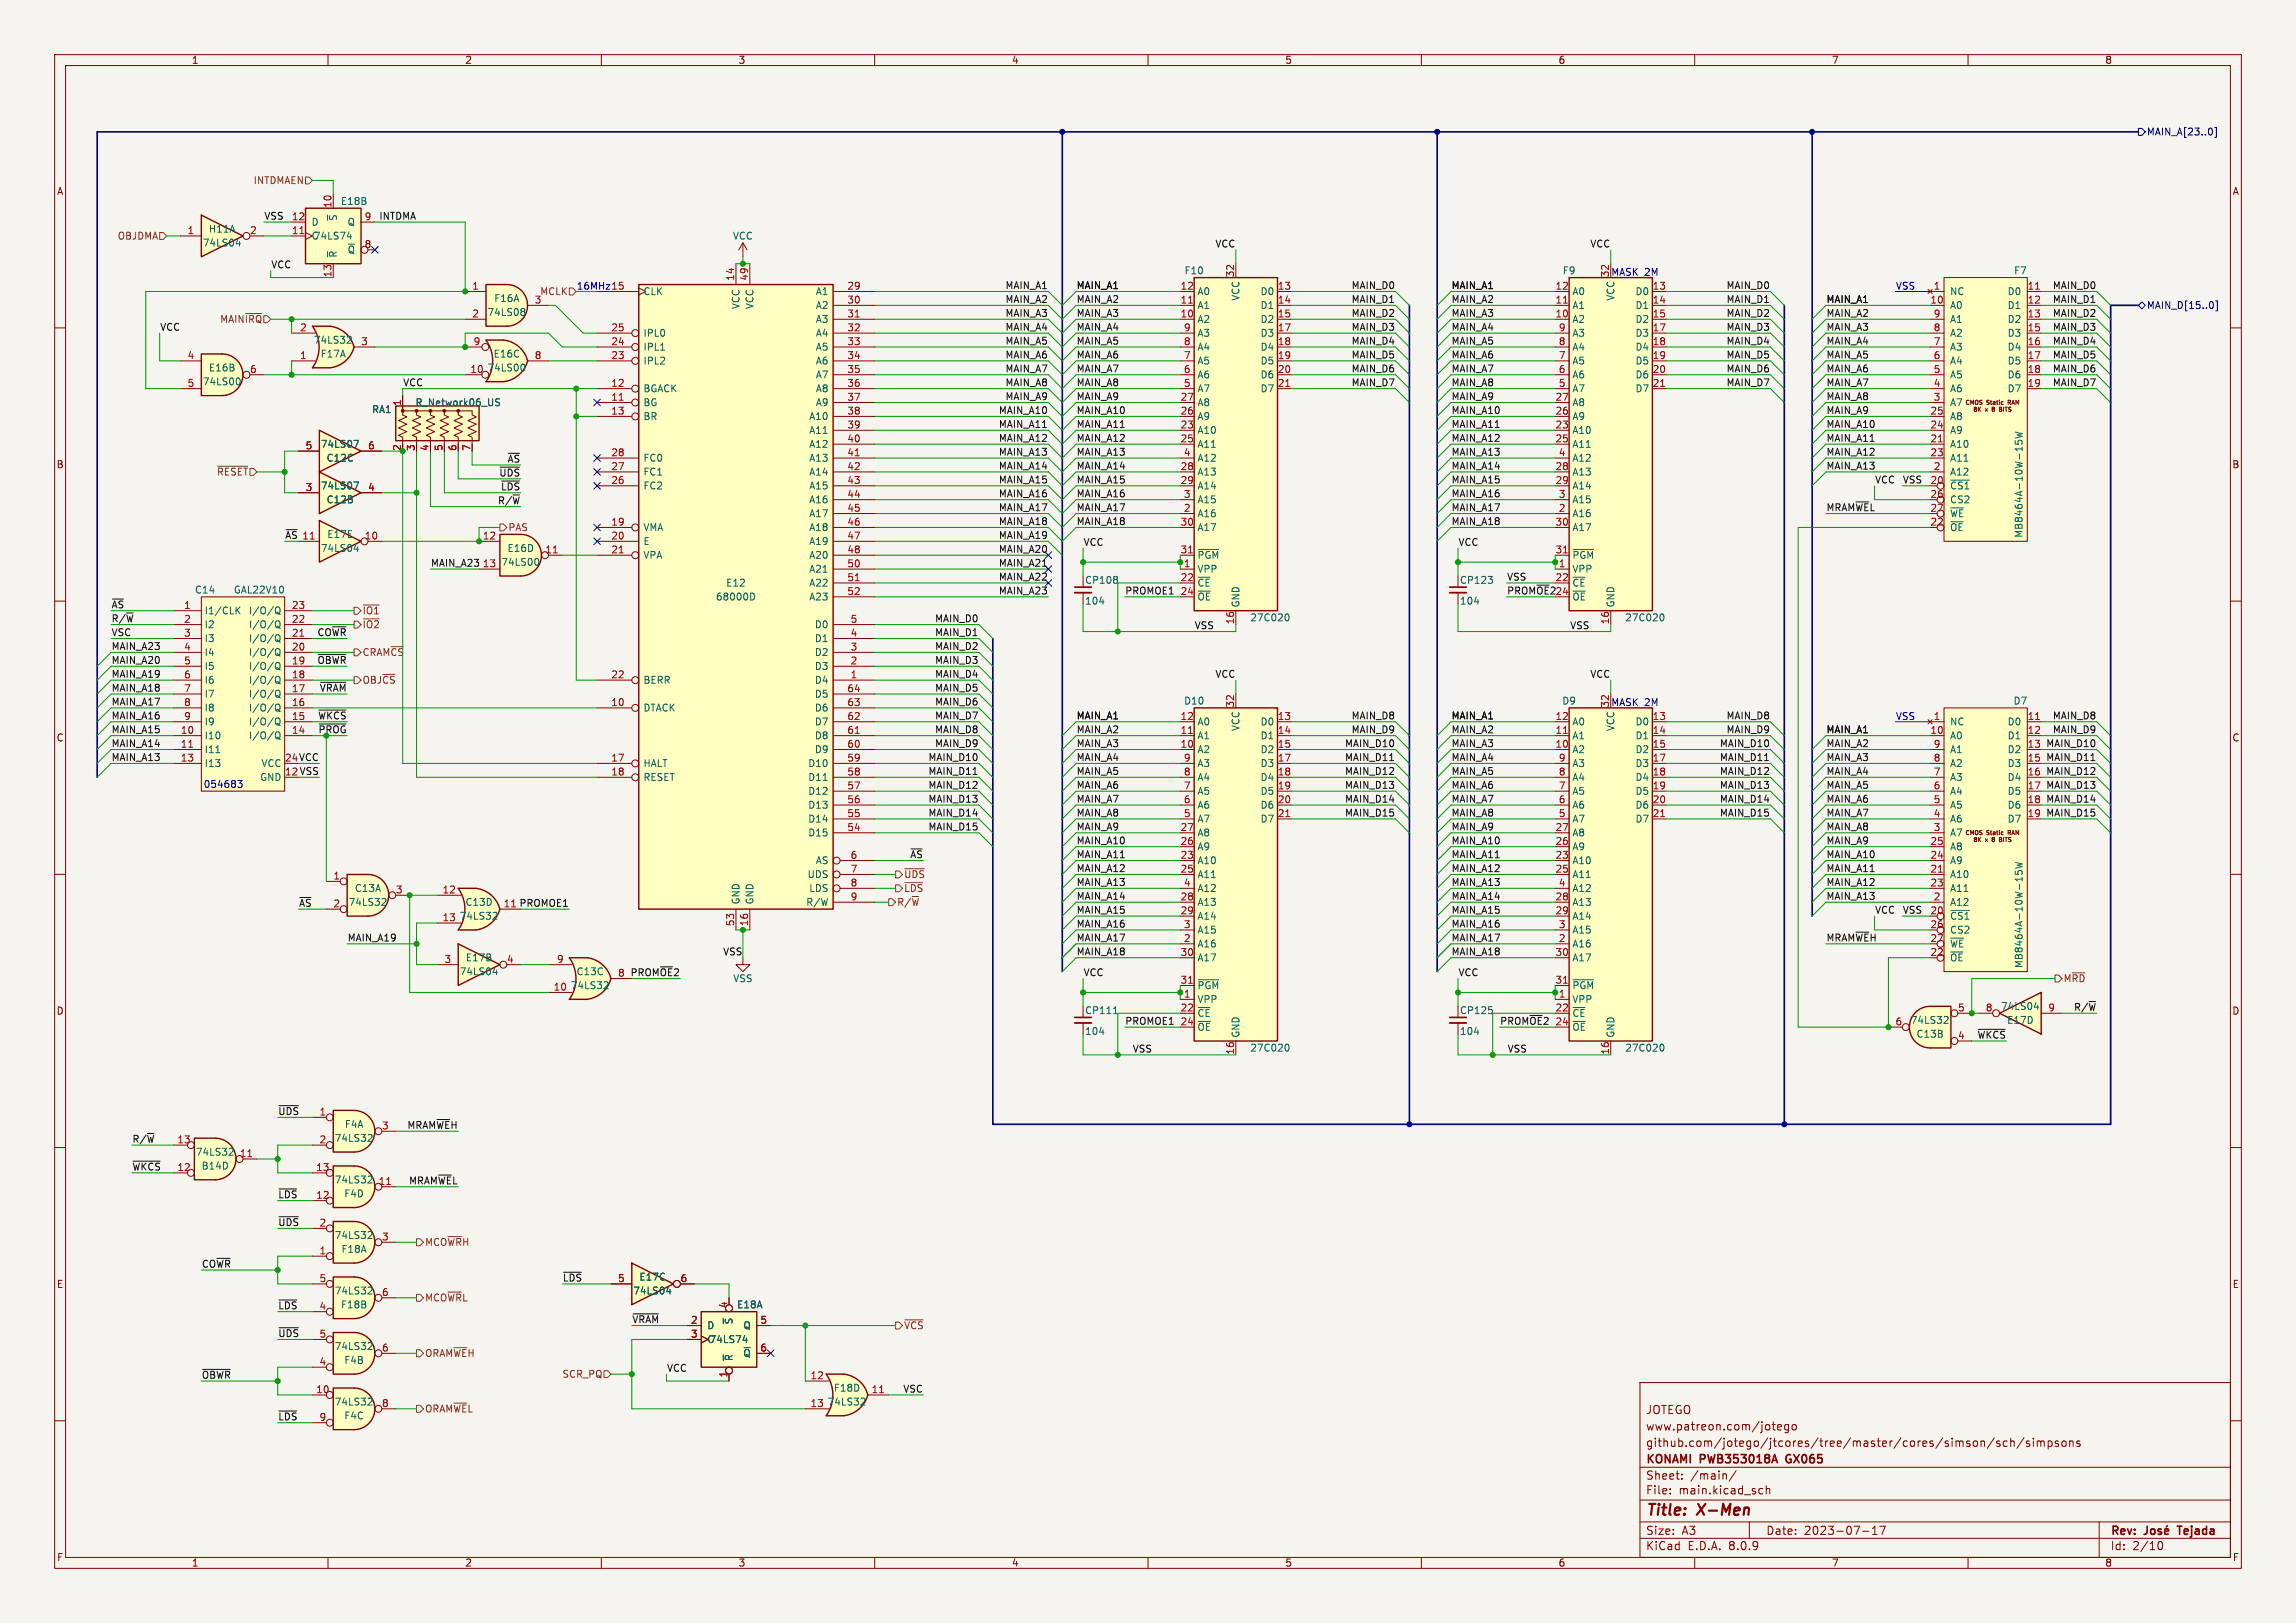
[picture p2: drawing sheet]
<svg xmlns="http://www.w3.org/2000/svg" width="420mm" height="297mm" viewBox="0 0 420 297" stroke-linecap="round" stroke-linejoin="round" font-family="sans-serif">
<defs><g id="words">
<g font-size="2.8" fill="#840000">
<text x="301" y="277.9">Title:</text>
<text x="310.6" y="277.9">X-Men</text>
</g>
<g font-size="2.1" fill="#840000">
<text x="301" y="262">www.patreon.com/jotego</text>
<text x="301" y="259">JOTEGO</text>
<text x="301" y="268.2">KONAMI</text>
<text x="301" y="265">github.com/jotego/jtcores/tree/master/cores/simson/sch/simpsons</text>
<text x="311.1" y="268.2">PWB353018A</text>
<text x="327.4" y="268.2">GX065</text>
<text x="301" y="273.7">File:</text>
<text x="301" y="271">Sheet:</text>
<text x="307.1" y="273.7">main.kicad_sch</text>
<text x="309.2" y="271">/main/</text>
<text x="301" y="281.1">Size:</text>
<text x="307.6" y="281.1">A3</text>
<text x="323" y="281.1">Date:</text>
<text x="330" y="281.1">2023-07-17</text>
<text x="386" y="281.3">Rev:</text>
<text x="399.1" y="281.3">Tejada</text>
<text x="301" y="283.9">KiCad</text>
<text x="308.7" y="283.9">E.D.A.</text>
<text x="316.3" y="283.9">8.0.9</text>
<text x="386" y="283.9">Id:</text>
<text x="390.1" y="283.9">2/10</text>
</g>
<g font-size="1.8" fill="#840000">
<text x="35" y="11.9">1</text>
<text x="85" y="11.9">2</text>
<text x="135" y="11.9">3</text>
<text x="185" y="11.9">4</text>
<text x="235" y="11.9">5</text>
<text x="285" y="11.9">6</text>
<text x="335" y="11.9">7</text>
<text x="385" y="11.9">8</text>
<text x="10.3" y="35.9">A</text>
<text x="408.3" y="35.9">A</text>
<text x="10.3" y="85.9">B</text>
<text x="408.2" y="85.9">B</text>
<text x="10.3" y="135.9">C</text>
<text x="408.2" y="135.9">C</text>
<text x="10.3" y="185.9">D</text>
<text x="408.2" y="185.9">D</text>
<text x="10.3" y="235.9">E</text>
<text x="408.3" y="235.9">E</text>
<text x="10.3" y="285.9">F</text>
<text x="35" y="286.9">1</text>
<text x="85" y="286.9">2</text>
<text x="135" y="286.9">3</text>
<text x="185" y="286.9">4</text>
<text x="235" y="286.9">5</text>
<text x="285" y="286.9">6</text>
<text x="335" y="286.9">7</text>
<text x="385" y="286.9">8</text>
<text x="408.3" y="285.9">F</text>
</g>
<g font-size="1.8" fill="#000084">
<text x="392.6" y="25">MAIN_A[23..0]</text>
<text x="392.6" y="56.7">MAIN_D[15..0]</text>
</g>
<g font-size="1.8" fill="#725600">
<text x="46.3" y="33.9">INTDMAEN</text>
<text x="21.4" y="44">OBJDMA</text>
<text x="40.2" y="59.3">MAIN~{IRQ}</text>
<text x="98.7" y="54.2">MCLK</text>
<text x="39.6" y="87.2">~{RESET}</text>
<text x="92.9" y="97.4">PAS</text>
<text x="66.2" y="112.6">~{IO1}</text>
<text x="66.2" y="115.2">~{IO2}</text>
<text x="66.2" y="120.2">CRAM~{CS}</text>
<text x="66.2" y="125.3">OBJ~{CS}</text>
<text x="165.3" y="160.9">~{UDS}</text>
<text x="164" y="166">R/~{W}</text>
<text x="165.3" y="163.4">~{LDS}</text>
<text x="377.4" y="179.9">M~{RD}</text>
<text x="77.7" y="228.2">MCO~{WR}H</text>
<text x="77.7" y="238.4">MCO~{WR}L</text>
<text x="165.3" y="243.4">~{VCS}</text>
<text x="77.7" y="248.5">ORAM~{WE}H</text>
<text x="102.8" y="252.3">SCR_PQ</text>
<text x="77.7" y="258.7">ORAM~{WE}L</text>
</g>
<g font-size="1.8" fill="#0f0f0f">
<text x="48.3" y="40.3">VSS</text>
<text x="69.3" y="40.3">INTDMA</text>
<text x="222.2" y="45.4">VCC</text>
<text x="290.8" y="45.4">VCC</text>
<text x="49.5" y="49.2">VCC</text>
<text x="183.8" y="53">MAIN_A1</text>
<text x="196.8" y="53">MAIN_A1</text>
<text x="247.1" y="53">MAIN_D0</text>
<text x="265.4" y="53">MAIN_A1</text>
<text x="315.7" y="53">MAIN_D0</text>
<text x="375.4" y="53">MAIN_D0</text>
<text x="183.8" y="58.1">MAIN_A3</text>
<text x="183.8" y="55.5">MAIN_A2</text>
<text x="196.8" y="55.5">MAIN_A2</text>
<text x="196.8" y="58.1">MAIN_A3</text>
<text x="247.1" y="58.1">MAIN_D2</text>
<text x="247.1" y="55.5">MAIN_D1</text>
<text x="265.4" y="55.5">MAIN_A2</text>
<text x="265.4" y="58.1">MAIN_A3</text>
<text x="315.7" y="58.1">MAIN_D2</text>
<text x="315.7" y="55.5">MAIN_D1</text>
<text x="334" y="55.5">MAIN_A1</text>
<text x="334" y="58.1">MAIN_A2</text>
<text x="375.4" y="55.5">MAIN_D1</text>
<text x="375.4" y="58.1">MAIN_D2</text>
<text x="29.2" y="60.6">VCC</text>
<text x="183.8" y="60.6">MAIN_A4</text>
<text x="183.8" y="65.7">MAIN_A6</text>
<text x="183.8" y="63.2">MAIN_A5</text>
<text x="196.8" y="65.7">MAIN_A6</text>
<text x="196.8" y="60.6">MAIN_A4</text>
<text x="196.8" y="63.2">MAIN_A5</text>
<text x="247.1" y="60.6">MAIN_D3</text>
<text x="247.1" y="63.2">MAIN_D4</text>
<text x="247.1" y="65.7">MAIN_D5</text>
<text x="265.4" y="60.6">MAIN_A4</text>
<text x="265.4" y="63.2">MAIN_A5</text>
<text x="265.4" y="65.7">MAIN_A6</text>
<text x="315.7" y="60.6">MAIN_D3</text>
<text x="315.7" y="63.2">MAIN_D4</text>
<text x="315.7" y="65.7">MAIN_D5</text>
<text x="334" y="63.2">MAIN_A4</text>
<text x="334" y="60.6">MAIN_A3</text>
<text x="334" y="65.7">MAIN_A5</text>
<text x="375.4" y="65.7">MAIN_D5</text>
<text x="375.4" y="60.6">MAIN_D3</text>
<text x="375.4" y="63.2">MAIN_D4</text>
<text x="73.7" y="70.8">VCC</text>
<text x="183.8" y="70.8">MAIN_A8</text>
<text x="183.8" y="68.2">MAIN_A7</text>
<text x="196.8" y="68.2">MAIN_A7</text>
<text x="196.8" y="70.8">MAIN_A8</text>
<text x="247.1" y="70.8">MAIN_D7</text>
<text x="247.1" y="68.2">MAIN_D6</text>
<text x="265.4" y="68.2">MAIN_A7</text>
<text x="265.4" y="70.8">MAIN_A8</text>
<text x="315.7" y="68.2">MAIN_D6</text>
<text x="315.7" y="70.8">MAIN_D7</text>
<text x="334" y="70.8">MAIN_A7</text>
<text x="334" y="68.2">MAIN_A6</text>
<text x="375.4" y="70.8">MAIN_D7</text>
<text x="375.4" y="68.2">MAIN_D6</text>
<text x="182.6" y="75.9">MAIN_A10</text>
<text x="183.8" y="73.3">MAIN_A9</text>
<text x="196.8" y="73.3">MAIN_A9</text>
<text x="196.8" y="75.9">MAIN_A10</text>
<text x="265.4" y="75.9">MAIN_A10</text>
<text x="265.4" y="73.3">MAIN_A9</text>
<text x="334" y="73.3">MAIN_A8</text>
<text x="334" y="75.9">MAIN_A9</text>
<text x="182.6" y="83.5">MAIN_A13</text>
<text x="182.6" y="78.4">MAIN_A11</text>
<text x="182.6" y="80.9">MAIN_A12</text>
<text x="196.8" y="80.9">MAIN_A12</text>
<text x="196.8" y="83.5">MAIN_A13</text>
<text x="196.8" y="78.4">MAIN_A11</text>
<text x="265.4" y="78.4">MAIN_A11</text>
<text x="265.4" y="83.5">MAIN_A13</text>
<text x="265.4" y="80.9">MAIN_A12</text>
<text x="334" y="83.5">MAIN_A12</text>
<text x="334" y="80.9">MAIN_A11</text>
<text x="334" y="78.4">MAIN_A10</text>
<text x="91.2" y="87.3">~{UDS}</text>
<text x="91.5" y="89.8">~{LDS}</text>
<text x="92.7" y="84.7">~{AS}</text>
<text x="182.6" y="86">MAIN_A14</text>
<text x="182.6" y="88.6">MAIN_A15</text>
<text x="196.8" y="86">MAIN_A14</text>
<text x="196.8" y="88.6">MAIN_A15</text>
<text x="265.4" y="86">MAIN_A14</text>
<text x="265.4" y="88.6">MAIN_A15</text>
<text x="334" y="86">MAIN_A13</text>
<text x="342.9" y="88.6">VCC</text>
<text x="348" y="88.6">VSS</text>
<text x="91" y="92.4">R/~{W}</text>
<text x="182.6" y="91.1">MAIN_A16</text>
<text x="182.6" y="93.6">MAIN_A17</text>
<text x="196.8" y="93.6">MAIN_A17</text>
<text x="196.8" y="91.1">MAIN_A16</text>
<text x="265.4" y="93.6">MAIN_A17</text>
<text x="265.4" y="91.1">MAIN_A16</text>
<text x="334" y="93.6">MRAM~{WE}L</text>
<text x="182.6" y="98.7">MAIN_A19</text>
<text x="182.6" y="96.2">MAIN_A18</text>
<text x="182.6" y="101.3">MAIN_A20</text>
<text x="196.8" y="96.2">MAIN_A18</text>
<text x="198.1" y="100">VCC</text>
<text x="265.4" y="96.2">MAIN_A18</text>
<text x="266.7" y="100">VCC</text>
<text x="78.7" y="103.8">MAIN_A23</text>
<text x="182.6" y="103.8">MAIN_A21</text>
<text x="182.6" y="106.3">MAIN_A22</text>
<text x="275.6" y="106.3">VSS</text>
<text x="20.3" y="114">R/~{W}</text>
<text x="20.3" y="111.4">~{AS}</text>
<text x="170.9" y="114">MAIN_D0</text>
<text x="182.6" y="108.9">MAIN_A23</text>
<text x="205.7" y="108.9">PROMOE1</text>
<text x="275.6" y="108.9">PROM~{OE}2</text>
<text x="284.4" y="109">24</text>
<text x="20.3" y="119">MAIN_A23</text>
<text x="20.3" y="116.5">VSC</text>
<text x="58" y="116.5">CO~{WR}</text>
<text x="170.9" y="119">MAIN_D2</text>
<text x="170.9" y="116.5">MAIN_D1</text>
<text x="218.4" y="115.2">VSS</text>
<text x="287.1" y="115.2">VSS</text>
<text x="20.3" y="121.6">MAIN_A20</text>
<text x="20.3" y="124.1">MAIN_A19</text>
<text x="58" y="121.6">~{OBWR}</text>
<text x="170.9" y="121.6">MAIN_D3</text>
<text x="170.9" y="124.1">MAIN_D4</text>
<text x="222.2" y="124.1">VCC</text>
<text x="290.8" y="124.1">VCC</text>
<text x="20.3" y="129.2">MAIN_A17</text>
<text x="20.3" y="126.7">MAIN_A18</text>
<text x="20.3" y="131.7">MAIN_A16</text>
<text x="58.1" y="131.7">~{WKCS}</text>
<text x="58.4" y="126.7">~{VRAM}</text>
<text x="170.9" y="131.7">MAIN_D7</text>
<text x="170.9" y="126.7">MAIN_D5</text>
<text x="170.9" y="129.2">MAIN_D6</text>
<text x="196.8" y="131.7">MAIN_A1</text>
<text x="247.1" y="131.7">MAIN_D8</text>
<text x="265.4" y="131.7">MAIN_A1</text>
<text x="315.7" y="131.7">MAIN_D8</text>
<text x="375.4" y="131.7">MAIN_D8</text>
<text x="20.3" y="136.8">MAIN_A14</text>
<text x="20.3" y="134.3">MAIN_A15</text>
<text x="170.9" y="136.8">MAIN_D9</text>
<text x="170.9" y="134.3">MAIN_D8</text>
<text x="196.8" y="136.8">MAIN_A3</text>
<text x="196.8" y="134.3">MAIN_A2</text>
<text x="245.9" y="136.8">MAIN_D10</text>
<text x="247.1" y="134.3">MAIN_D9</text>
<text x="265.4" y="136.8">MAIN_A3</text>
<text x="265.4" y="134.3">MAIN_A2</text>
<text x="314.5" y="136.8">MAIN_D10</text>
<text x="315.7" y="134.3">MAIN_D9</text>
<text x="334" y="136.8">MAIN_A2</text>
<text x="334" y="134.3">MAIN_A1</text>
<text x="374.2" y="136.8">MAIN_D10</text>
<text x="375.4" y="134.3">MAIN_D9</text>
<text x="20.3" y="139.4">MAIN_A13</text>
<text x="52" y="142">12 VSS</text>
<text x="52" y="139.4">24 VCC</text>
<text x="169.7" y="141.9">MAIN_D11</text>
<text x="169.7" y="139.4">MAIN_D10</text>
<text x="196.8" y="139.4">MAIN_A4</text>
<text x="196.8" y="141.9">MAIN_A5</text>
<text x="245.9" y="141.9">MAIN_D12</text>
<text x="245.9" y="139.4">MAIN_D11</text>
<text x="265.4" y="141.9">MAIN_A5</text>
<text x="265.4" y="139.4">MAIN_A4</text>
<text x="314.5" y="139.4">MAIN_D11</text>
<text x="314.5" y="141.9">MAIN_D12</text>
<text x="334" y="141.9">MAIN_A4</text>
<text x="334" y="139.4">MAIN_A3</text>
<text x="374.2" y="141.9">MAIN_D12</text>
<text x="374.2" y="139.4">MAIN_D11</text>
<text x="169.7" y="149.5">MAIN_D14</text>
<text x="169.7" y="147">MAIN_D13</text>
<text x="169.7" y="144.4">MAIN_D12</text>
<text x="196.8" y="144.4">MAIN_A6</text>
<text x="196.8" y="149.5">MAIN_A8</text>
<text x="196.8" y="147">MAIN_A7</text>
<text x="245.9" y="147">MAIN_D14</text>
<text x="245.9" y="149.5">MAIN_D15</text>
<text x="245.9" y="144.4">MAIN_D13</text>
<text x="265.4" y="144.4">MAIN_A6</text>
<text x="265.4" y="149.5">MAIN_A8</text>
<text x="265.4" y="147">MAIN_A7</text>
<text x="314.5" y="144.4">MAIN_D13</text>
<text x="314.5" y="149.5">MAIN_D15</text>
<text x="314.5" y="147">MAIN_D14</text>
<text x="334" y="147">MAIN_A6</text>
<text x="334" y="144.4">MAIN_A5</text>
<text x="334" y="149.5">MAIN_A7</text>
<text x="374.2" y="144.4">MAIN_D13</text>
<text x="374.2" y="149.5">MAIN_D15</text>
<text x="374.2" y="147">MAIN_D14</text>
<text x="169.7" y="152.1">MAIN_D15</text>
<text x="196.8" y="154.6">MAIN_A10</text>
<text x="196.8" y="152.1">MAIN_A9</text>
<text x="265.4" y="152.1">MAIN_A9</text>
<text x="265.4" y="154.6">MAIN_A10</text>
<text x="334" y="154.6">MAIN_A9</text>
<text x="334" y="152.1">MAIN_A8</text>
<text x="166.4" y="157.1">~{AS}</text>
<text x="196.8" y="157.1">MAIN_A11</text>
<text x="196.8" y="159.7">MAIN_A12</text>
<text x="265.4" y="159.7">MAIN_A12</text>
<text x="265.4" y="157.1">MAIN_A11</text>
<text x="334" y="159.7">MAIN_A11</text>
<text x="334" y="157.1">MAIN_A10</text>
<text x="54.6" y="166">~{AS}</text>
<text x="92" y="166.1">11 PROMOE1</text>
<text x="196.8" y="162.2">MAIN_A13</text>
<text x="196.8" y="164.8">MAIN_A14</text>
<text x="196.8" y="167.3">MAIN_A15</text>
<text x="265.4" y="162.2">MAIN_A13</text>
<text x="265.4" y="167.3">MAIN_A15</text>
<text x="265.4" y="164.8">MAIN_A14</text>
<text x="334" y="162.2">MAIN_A12</text>
<text x="334" y="164.8">MAIN_A13</text>
<text x="342.9" y="167.3">VCC</text>
<text x="348" y="167.3">VSS</text>
<text x="63.5" y="172.4">MAIN_A19</text>
<text x="196.8" y="169.8">MAIN_A16</text>
<text x="196.8" y="172.4">MAIN_A17</text>
<text x="265.4" y="172.4">MAIN_A17</text>
<text x="265.4" y="169.8">MAIN_A16</text>
<text x="334" y="172.4">MRAM~{WE}H</text>
<text x="115.2" y="178.7">PROM~{OE}2</text>
<text x="132.2" y="174.9">VSS</text>
<text x="196.8" y="174.9">MAIN_A18</text>
<text x="198.1" y="178.7">VCC</text>
<text x="265.4" y="174.9">MAIN_A18</text>
<text x="266.7" y="178.7">VCC</text>
<text x="379.3" y="185.1">R/~{W}</text>
<text x="205.7" y="187.6">PROMOE1</text>
<text x="274.3" y="187.6">PROM~{OE}2</text>
<text x="361.6" y="190.2">~{WKCS}</text>
<text x="207.1" y="192.7">VSS</text>
<text x="275.7" y="192.7">VSS</text>
<text x="24.1" y="209.2">R/~{W}</text>
<text x="50.8" y="204.1">~{UDS}</text>
<text x="74.4" y="206.7">MRAM~{WE}H</text>
<text x="24.1" y="214.3">~{WKCS} 12</text>
<text x="50.8" y="219.4">~{LDS}</text>
<text x="74.7" y="216.8">MRAM~{WE}L</text>
<text x="50.8" y="224.4">~{UDS}</text>
<text x="36.8" y="232.1">CO~{WR}</text>
<text x="50.8" y="239.7">~{LDS}</text>
<text x="102.9" y="234.6">~{LDS}</text>
<text x="50.8" y="244.8">~{UDS}</text>
<text x="115.6" y="242.2">~{VRAM}</text>
<text x="121.9" y="251.1">VCC</text>
<text x="36.8" y="252.4">~{OBWR}</text>
<text x="165.1" y="254.9">VSC</text>
<text x="50.8" y="260">~{LDS}</text>
</g>
<g font-size="1.8" fill="#a90000">
<text x="53.3" y="40.4">12</text>
<text x="60.7" y="38.1" transform="rotate(-90 60.7 38.1)">10</text>
<text x="66.6" y="40.4">9</text>
<text x="34.2" y="42.9">1</text>
<text x="45.6" y="42.9">2</text>
<text x="53.3" y="42.9">11</text>
<text x="66.6" y="45.5">8</text>
<text x="60.7" y="50.8" transform="rotate(-90 60.7 50.8)">13</text>
<text x="86.3" y="53.1">1</text>
<text x="134.4" y="51.5" transform="rotate(-90 134.4 51.5)">14</text>
<text x="136.9" y="51.5" transform="rotate(-90 136.9 51.5)">49</text>
<text x="154.9" y="53.1">29</text>
<text x="215.9" y="53.1">12</text>
<text x="225.8" y="50.8" transform="rotate(-90 225.8 50.8)">32</text>
<text x="233.6" y="53.1">13</text>
<text x="284.4" y="53.1">12</text>
<text x="294.4" y="50.8" transform="rotate(-90 294.4 50.8)">32</text>
<text x="302.2" y="53.1">13</text>
<text x="353.6" y="53.1">1</text>
<text x="370.8" y="53.1">11</text>
<text x="86.3" y="58.2">2</text>
<text x="97.7" y="55.6">3</text>
<text x="154.9" y="55.6">30</text>
<text x="154.9" y="58.2">31</text>
<text x="215.9" y="58.2">10</text>
<text x="215.9" y="55.6">11</text>
<text x="233.6" y="55.6">14</text>
<text x="233.6" y="58.2">15</text>
<text x="284.4" y="58.2">10</text>
<text x="284.4" y="55.6">11</text>
<text x="302.2" y="55.6">14</text>
<text x="302.2" y="58.2">15</text>
<text x="353" y="55.6">10</text>
<text x="353.6" y="58.2">9</text>
<text x="370.8" y="55.6">12</text>
<text x="370.8" y="58.2">13</text>
<text x="34.2" y="65.8">4</text>
<text x="54.8" y="65.8">1</text>
<text x="54.8" y="60.7">2</text>
<text x="66" y="63.2">3</text>
<text x="86.5" y="63.2">9</text>
<text x="97.7" y="65.8">8</text>
<text x="111.7" y="65.8">23</text>
<text x="111.7" y="63.2">24</text>
<text x="111.7" y="60.7">25</text>
<text x="154.9" y="60.7">32</text>
<text x="154.9" y="63.2">33</text>
<text x="154.9" y="65.8">34</text>
<text x="216.5" y="65.8">7</text>
<text x="216.5" y="63.2">8</text>
<text x="216.5" y="60.7">9</text>
<text x="233.6" y="60.7">17</text>
<text x="233.6" y="63.2">18</text>
<text x="233.6" y="65.8">19</text>
<text x="285" y="65.8">7</text>
<text x="285" y="63.2">8</text>
<text x="285" y="60.7">9</text>
<text x="302.2" y="60.7">17</text>
<text x="302.2" y="63.2">18</text>
<text x="302.2" y="65.8">19</text>
<text x="353.6" y="65.8">6</text>
<text x="353.6" y="63.2">7</text>
<text x="353.6" y="60.7">8</text>
<text x="370.8" y="60.7">15</text>
<text x="370.8" y="63.2">16</text>
<text x="370.8" y="65.8">17</text>
<text x="34.2" y="70.9">5</text>
<text x="45.6" y="68.3">6</text>
<text x="85.9" y="68.3">10</text>
<text x="111.7" y="70.9">12</text>
<text x="154.9" y="68.3">35</text>
<text x="154.9" y="70.9">36</text>
<text x="216.5" y="70.9">5</text>
<text x="216.5" y="68.3">6</text>
<text x="233.6" y="68.3">20</text>
<text x="233.6" y="70.9">21</text>
<text x="285" y="70.9">5</text>
<text x="285" y="68.3">6</text>
<text x="302.2" y="68.3">20</text>
<text x="302.2" y="70.9">21</text>
<text x="353.6" y="70.9">4</text>
<text x="353.6" y="68.3">5</text>
<text x="370.8" y="68.3">18</text>
<text x="370.8" y="70.9">19</text>
<text x="73.4" y="74.4" transform="rotate(-90 73.4 74.4)">1</text>
<text x="111.7" y="73.4">11</text>
<text x="111.7" y="75.9">13</text>
<text x="154.9" y="73.4">37</text>
<text x="154.9" y="75.9">38</text>
<text x="215.9" y="75.9">26</text>
<text x="215.9" y="73.4">27</text>
<text x="284.4" y="75.9">26</text>
<text x="284.4" y="73.4">27</text>
<text x="353" y="75.9">25</text>
<text x="353.6" y="73.4">3</text>
<text x="55.8" y="82.3">5</text>
<text x="67.2" y="82.3">6</text>
<text x="73.4" y="82.6" transform="rotate(-90 73.4 82.6)">2</text>
<text x="75.9" y="82.6" transform="rotate(-90 75.9 82.6)">3</text>
<text x="78.5" y="82.6" transform="rotate(-90 78.5 82.6)">4</text>
<text x="81" y="82.6" transform="rotate(-90 81 82.6)">5</text>
<text x="83.6" y="82.6" transform="rotate(-90 83.6 82.6)">6</text>
<text x="86.1" y="82.6" transform="rotate(-90 86.1 82.6)">7</text>
<text x="111.7" y="83.6">28</text>
<text x="154.9" y="78.5">39</text>
<text x="154.9" y="81">40</text>
<text x="154.9" y="83.6">41</text>
<text x="215.9" y="78.5">23</text>
<text x="215.9" y="81">25</text>
<text x="216.5" y="83.6">4</text>
<text x="284.4" y="78.5">23</text>
<text x="284.4" y="81">25</text>
<text x="285" y="83.6">4</text>
<text x="353" y="81">21</text>
<text x="353" y="83.6">23</text>
<text x="353" y="78.5">24</text>
<text x="55.8" y="89.9">3</text>
<text x="67.2" y="89.9">4</text>
<text x="111.7" y="88.6">26</text>
<text x="111.7" y="86.1">27</text>
<text x="154.9" y="86.1">42</text>
<text x="154.9" y="88.6">43</text>
<text x="215.9" y="86.1">28</text>
<text x="215.9" y="88.6">29</text>
<text x="284.4" y="86.1">28</text>
<text x="284.4" y="88.6">29</text>
<text x="353" y="88.6">20</text>
<text x="353.6" y="86.1">2</text>
<text x="154.9" y="91.2">44</text>
<text x="154.9" y="93.7">45</text>
<text x="216.5" y="93.7">2</text>
<text x="216.5" y="91.2">3</text>
<text x="285" y="93.7">2</text>
<text x="285" y="91.2">3</text>
<text x="353" y="91.2">26</text>
<text x="353" y="93.7">27</text>
<text x="55.2" y="98.8">11</text>
<text x="66.6" y="98.8">10</text>
<text x="88.2" y="98.8">12</text>
<text x="99.7" y="101.3">11</text>
<text x="111.7" y="96.3">19</text>
<text x="111.7" y="98.8">20</text>
<text x="111.7" y="101.3">21</text>
<text x="154.9" y="96.3">46</text>
<text x="154.9" y="98.8">47</text>
<text x="154.9" y="101.3">48</text>
<text x="215.9" y="96.3">30</text>
<text x="215.9" y="101.3">31</text>
<text x="284.4" y="96.3">30</text>
<text x="284.4" y="101.3">31</text>
<text x="353" y="96.3">22</text>
<text x="88.2" y="103.9">13</text>
<text x="154.9" y="103.9">50</text>
<text x="154.9" y="106.4">51</text>
<text x="215.9" y="106.4">22</text>
<text x="216.5" y="103.9">1</text>
<text x="284.4" y="106.4">22</text>
<text x="285" y="103.9">1</text>
<text x="33.6" y="111.5">1</text>
<text x="53.3" y="111.5">23</text>
<text x="154.9" y="109">52</text>
<text x="215.9" y="109">24</text>
<text x="33.6" y="114">2</text>
<text x="33.6" y="116.6">3</text>
<text x="33.6" y="119.1">4</text>
<text x="53.3" y="119.1">20</text>
<text x="53.3" y="116.6">21</text>
<text x="53.3" y="114">22</text>
<text x="155.5" y="119.1">3</text>
<text x="155.5" y="116.6">4</text>
<text x="155.5" y="114">5</text>
<text x="225.8" y="114.3" transform="rotate(-90 225.8 114.3)">16</text>
<text x="294.4" y="114.3" transform="rotate(-90 294.4 114.3)">16</text>
<text x="33.6" y="121.7">5</text>
<text x="33.6" y="124.2">6</text>
<text x="53.3" y="124.2">18</text>
<text x="53.3" y="121.7">19</text>
<text x="111.7" y="124.2">22</text>
<text x="155.5" y="124.2">1</text>
<text x="155.5" y="121.7">2</text>
<text x="33.6" y="126.7">7</text>
<text x="33.6" y="129.3">8</text>
<text x="33.6" y="131.8">9</text>
<text x="53.3" y="131.8">15</text>
<text x="53.3" y="129.3">16</text>
<text x="53.3" y="126.7">17</text>
<text x="111.7" y="129.3">10</text>
<text x="154.9" y="131.8">62</text>
<text x="154.9" y="129.3">63</text>
<text x="154.9" y="126.7">64</text>
<text x="215.9" y="131.8">12</text>
<text x="225.8" y="129.6" transform="rotate(-90 225.8 129.6)">32</text>
<text x="233.6" y="131.8">13</text>
<text x="284.4" y="131.8">12</text>
<text x="294.4" y="129.6" transform="rotate(-90 294.4 129.6)">32</text>
<text x="302.2" y="131.8">13</text>
<text x="353.6" y="131.8">1</text>
<text x="370.8" y="131.8">11</text>
<text x="33" y="134.4">10</text>
<text x="33" y="136.9">11</text>
<text x="53.3" y="134.4">14</text>
<text x="154.9" y="136.9">60</text>
<text x="154.9" y="134.4">61</text>
<text x="215.9" y="136.9">10</text>
<text x="215.9" y="134.4">11</text>
<text x="233.6" y="134.4">14</text>
<text x="233.6" y="136.9">15</text>
<text x="284.4" y="136.9">10</text>
<text x="284.4" y="134.4">11</text>
<text x="302.2" y="134.4">14</text>
<text x="302.2" y="136.9">15</text>
<text x="353" y="134.4">10</text>
<text x="353.6" y="136.9">9</text>
<text x="370.8" y="134.4">12</text>
<text x="370.8" y="136.9">13</text>
<text x="33" y="139.4">13</text>
<text x="111.7" y="139.4">17</text>
<text x="111.7" y="142">18</text>
<text x="154.9" y="142">58</text>
<text x="154.9" y="139.4">59</text>
<text x="216.5" y="142">8</text>
<text x="216.5" y="139.4">9</text>
<text x="233.6" y="139.4">17</text>
<text x="233.6" y="142">18</text>
<text x="285" y="142">8</text>
<text x="285" y="139.4">9</text>
<text x="302.2" y="139.4">17</text>
<text x="302.2" y="142">18</text>
<text x="353.6" y="142">7</text>
<text x="353.6" y="139.4">8</text>
<text x="370.8" y="139.4">15</text>
<text x="370.8" y="142">16</text>
<text x="154.9" y="149.6">55</text>
<text x="154.9" y="147.1">56</text>
<text x="154.9" y="144.5">57</text>
<text x="216.5" y="149.6">5</text>
<text x="216.5" y="147.1">6</text>
<text x="216.5" y="144.5">7</text>
<text x="233.6" y="144.5">19</text>
<text x="233.6" y="147.1">20</text>
<text x="233.6" y="149.6">21</text>
<text x="285" y="149.6">5</text>
<text x="285" y="147.1">6</text>
<text x="285" y="144.5">7</text>
<text x="302.2" y="144.5">19</text>
<text x="302.2" y="147.1">20</text>
<text x="302.2" y="149.6">21</text>
<text x="353.6" y="149.6">4</text>
<text x="353.6" y="147.1">5</text>
<text x="353.6" y="144.5">6</text>
<text x="370.8" y="144.5">17</text>
<text x="370.8" y="147.1">18</text>
<text x="370.8" y="149.6">19</text>
<text x="154.9" y="152.1">54</text>
<text x="215.9" y="154.7">26</text>
<text x="215.9" y="152.1">27</text>
<text x="284.4" y="154.7">26</text>
<text x="284.4" y="152.1">27</text>
<text x="353" y="154.7">25</text>
<text x="353.6" y="152.1">3</text>
<text x="60.9" y="161">1</text>
<text x="155.5" y="157.2">6</text>
<text x="155.5" y="159.8">7</text>
<text x="215.9" y="157.2">23</text>
<text x="215.9" y="159.8">25</text>
<text x="284.4" y="157.2">23</text>
<text x="284.4" y="159.8">25</text>
<text x="353" y="159.8">21</text>
<text x="353" y="157.2">24</text>
<text x="60.9" y="166.1">2</text>
<text x="72.3" y="163.6">3</text>
<text x="80.9" y="163.6">12</text>
<text x="155.5" y="162.3">8</text>
<text x="155.5" y="164.8">9</text>
<text x="215.9" y="164.8">28</text>
<text x="215.9" y="167.4">29</text>
<text x="216.5" y="162.3">4</text>
<text x="284.4" y="164.8">28</text>
<text x="284.4" y="167.4">29</text>
<text x="285" y="162.3">4</text>
<text x="353" y="167.4">20</text>
<text x="353" y="162.3">23</text>
<text x="353.6" y="164.8">2</text>
<text x="80.9" y="168.7">13</text>
<text x="134.4" y="169.6" transform="rotate(-90 134.4 169.6)">53</text>
<text x="136.9" y="169.6" transform="rotate(-90 136.9 169.6)">16</text>
<text x="216.5" y="172.5">2</text>
<text x="216.5" y="169.9">3</text>
<text x="285" y="172.5">2</text>
<text x="285" y="169.9">3</text>
<text x="353" y="169.9">26</text>
<text x="353" y="172.5">27</text>
<text x="81.2" y="176.3">3</text>
<text x="92.6" y="176.3">4</text>
<text x="101.8" y="176.3">9</text>
<text x="113" y="178.8">8</text>
<text x="215.9" y="175">30</text>
<text x="284.4" y="175">30</text>
<text x="353" y="175">22</text>
<text x="101.2" y="181.4">10</text>
<text x="215.9" y="185.2">22</text>
<text x="215.9" y="180.1">31</text>
<text x="216.5" y="182.6">1</text>
<text x="284.4" y="185.2">22</text>
<text x="284.4" y="180.1">31</text>
<text x="285" y="182.6">1</text>
<text x="358.1" y="185.2">5</text>
<text x="363.1" y="185.2">8</text>
<text x="374.6" y="185.2">9</text>
<text x="215.9" y="187.7">24</text>
<text x="284.4" y="187.7">24</text>
<text x="346.6" y="187.7">6</text>
<text x="358.1" y="190.2">4</text>
<text x="225.8" y="193.1" transform="rotate(-90 225.8 193.1)">16</text>
<text x="294.4" y="193.1" transform="rotate(-90 294.4 193.1)">16</text>
<text x="32.3" y="209.3">13</text>
<text x="58.3" y="204.2">1</text>
<text x="58.3" y="209.3">2</text>
<text x="69.8" y="206.8">3</text>
<text x="43.8" y="211.8">11</text>
<text x="57.7" y="214.4">13</text>
<text x="57.7" y="219.5">12</text>
<text x="69.2" y="216.9">11</text>
<text x="58.3" y="224.5">2</text>
<text x="69.8" y="227.1">3</text>
<text x="58.3" y="229.6">1</text>
<text x="58.3" y="239.8">4</text>
<text x="58.3" y="234.7">5</text>
<text x="69.8" y="237.2">6</text>
<text x="113" y="234.7">5</text>
<text x="124.4" y="234.7">6</text>
<text x="133.1" y="239.5" transform="rotate(-90 133.1 239.5)">4</text>
<text x="58.3" y="244.9">5</text>
<text x="126.3" y="242.3">2</text>
<text x="126.3" y="244.9">3</text>
<text x="139" y="242.3">5</text>
<text x="58.3" y="249.9">4</text>
<text x="69.8" y="247.4">6</text>
<text x="139" y="247.4">6</text>
<text x="57.7" y="255">10</text>
<text x="69.8" y="257.6">8</text>
<text x="133.1" y="252.2" transform="rotate(-90 133.1 252.2)">1</text>
<text x="148.2" y="252.5">12</text>
<text x="148.2" y="257.6">13</text>
<text x="159.3" y="255">11</text>
<text x="58.3" y="260.1">9</text>
</g>
<g font-size="1.8" fill="#006464">
<text x="56.9" y="41.5">D</text>
<text x="61.8" y="40.5" transform="rotate(-90 61.8 40.5)">~{S}</text>
<text x="62.2" y="37.7">E18B</text>
<text x="63.5" y="41.5">Q</text>
<text x="37" y="45.3">74LS04</text>
<text x="38.1" y="42.8">H11A</text>
<text x="56.9" y="44">C</text>
<text x="57.3" y="44">74LS74</text>
<text x="61.8" y="47.2" transform="rotate(-90 61.8 47.2)">~{R}</text>
<text x="63.5" y="46.6">~{Q}</text>
<text x="134" y="44">VCC</text>
<text x="216.6" y="50.4">F10</text>
<text x="285.8" y="50.4">F9</text>
<text x="368.3" y="50.4">F7</text>
<text x="89.1" y="58">74LS08</text>
<text x="90.3" y="55.5">F16A</text>
<text x="117.6" y="54.2">CLK</text>
<text x="135.5" y="56.7" transform="rotate(-90 135.5 56.7)">VCC</text>
<text x="138" y="56.7" transform="rotate(-90 138 56.7)">VCC</text>
<text x="149.1" y="54.2">A1</text>
<text x="149.1" y="56.7">A2</text>
<text x="149.1" y="59.3">A3</text>
<text x="218.9" y="59.3">A2</text>
<text x="218.9" y="56.7">A1</text>
<text x="218.9" y="54.2">A0</text>
<text x="226.9" y="55.1" transform="rotate(-90 226.9 55.1)">VCC</text>
<text x="230.5" y="54.2">D0</text>
<text x="230.5" y="56.7">D1</text>
<text x="230.5" y="59.3">D2</text>
<text x="287.5" y="59.3">A2</text>
<text x="287.5" y="56.7">A1</text>
<text x="287.5" y="54.2">A0</text>
<text x="295.5" y="55.1" transform="rotate(-90 295.5 55.1)">VCC</text>
<text x="299.1" y="54.2">D0</text>
<text x="299.1" y="56.7">D1</text>
<text x="299.1" y="59.3">D2</text>
<text x="356.6" y="54.2">NC</text>
<text x="356.6" y="56.7">A0</text>
<text x="356.6" y="59.3">A1</text>
<text x="367.1" y="54.2">D0</text>
<text x="367.1" y="56.7">D1</text>
<text x="367.1" y="59.3">D2</text>
<text x="57.3" y="63.1">74LS32</text>
<text x="58.6" y="65.6">F17A</text>
<text x="90.2" y="65.6">E16C</text>
<text x="117.6" y="64.4">IPL1</text>
<text x="117.6" y="61.8">IPL0</text>
<text x="149.1" y="61.8">A4</text>
<text x="149.1" y="64.4">A5</text>
<text x="218.9" y="64.4">A4</text>
<text x="218.9" y="61.8">A3</text>
<text x="230.5" y="61.8">D3</text>
<text x="230.5" y="64.4">D4</text>
<text x="287.5" y="64.4">A4</text>
<text x="287.5" y="61.8">A3</text>
<text x="299.1" y="61.8">D3</text>
<text x="299.1" y="64.4">D4</text>
<text x="356.6" y="64.4">A3</text>
<text x="356.6" y="61.8">A2</text>
<text x="367.1" y="61.8">D3</text>
<text x="367.1" y="64.4">D4</text>
<text x="37" y="70.7">74LS00</text>
<text x="38.1" y="68.2">E16B</text>
<text x="89.1" y="68.2">74LS00</text>
<text x="117.6" y="72">BGACK</text>
<text x="117.6" y="66.9">IPL2</text>
<text x="149.1" y="66.9">A6</text>
<text x="149.1" y="69.4">A7</text>
<text x="149.1" y="72">A8</text>
<text x="218.9" y="72">A7</text>
<text x="218.9" y="69.4">A6</text>
<text x="218.9" y="66.9">A5</text>
<text x="230.5" y="66.9">D5</text>
<text x="230.5" y="69.4">D6</text>
<text x="230.5" y="72">D7</text>
<text x="287.5" y="72">A7</text>
<text x="287.5" y="69.4">A6</text>
<text x="287.5" y="66.9">A5</text>
<text x="299.1" y="66.9">D5</text>
<text x="299.1" y="69.4">D6</text>
<text x="299.1" y="72">D7</text>
<text x="356.6" y="72">A6</text>
<text x="356.6" y="69.4">A5</text>
<text x="356.6" y="66.9">A4</text>
<text x="367.1" y="66.9">D5</text>
<text x="367.1" y="69.4">D6</text>
<text x="367.1" y="72">D7</text>
<text x="68" y="75.8">RA1</text>
<text x="75.9" y="74.5">R_Network06_US</text>
<text x="117.6" y="74.5">BG</text>
<text x="117.6" y="77.1">BR</text>
<text x="147.9" y="77.1">A10</text>
<text x="149.1" y="74.5">A9</text>
<text x="218.9" y="77.1">A9</text>
<text x="218.9" y="74.5">A8</text>
<text x="287.5" y="77.1">A9</text>
<text x="287.5" y="74.5">A8</text>
<text x="356.6" y="77.1">A8</text>
<text x="356.6" y="74.5">A7</text>
<text x="58.6" y="82.1">74LS07</text>
<text x="147.9" y="79.6">A11</text>
<text x="147.9" y="82.1">A12</text>
<text x="218.9" y="79.6">A10</text>
<text x="218.9" y="82.1">A11</text>
<text x="287.5" y="79.6">A10</text>
<text x="287.5" y="82.1">A11</text>
<text x="356.6" y="82.1">A10</text>
<text x="356.6" y="79.6">A9</text>
<text x="58.6" y="89.8">74LS07</text>
<text x="59.6" y="84.7">C12C</text>
<text x="117.6" y="89.8">FC2</text>
<text x="117.6" y="87.2">FC1</text>
<text x="117.6" y="84.7">FC0</text>
<text x="147.9" y="84.7">A13</text>
<text x="147.9" y="87.2">A14</text>
<text x="147.9" y="89.8">A15</text>
<text x="218.9" y="87.2">A13</text>
<text x="218.9" y="89.8">A14</text>
<text x="218.9" y="84.7">A12</text>
<text x="287.5" y="87.2">A13</text>
<text x="287.5" y="89.8">A14</text>
<text x="287.5" y="84.7">A12</text>
<text x="356.6" y="87.2">A12</text>
<text x="356.6" y="89.8">~{CS1}</text>
<text x="356.6" y="84.7">A11</text>
<text x="59.6" y="92.3">C12B</text>
<text x="147.9" y="92.3">A16</text>
<text x="147.9" y="94.8">A17</text>
<text x="218.9" y="94.8">A16</text>
<text x="218.9" y="92.3">A15</text>
<text x="287.5" y="94.8">A16</text>
<text x="287.5" y="92.3">A15</text>
<text x="356.6" y="92.3">CS2</text>
<text x="356.6" y="94.8">~{WE}</text>
<text x="58.6" y="101.2">74LS04</text>
<text x="59.8" y="98.7">E17E</text>
<text x="92.7" y="101.2">E16D</text>
<text x="117.6" y="97.4">VMA</text>
<text x="117.6" y="99.9">E</text>
<text x="147.9" y="97.4">A18</text>
<text x="147.9" y="99.9">A19</text>
<text x="218.9" y="97.4">A17</text>
<text x="287.5" y="97.4">A17</text>
<text x="356.6" y="97.4">~{OE}</text>
<text x="370.2" y="98.5" transform="rotate(-90 370.2 98.5)">MB8464A-10W-15W</text>
<text x="91.6" y="103.7">74LS00</text>
<text x="117.6" y="102.5">VPA</text>
<text x="132.7" y="107.5">E12</text>
<text x="147.9" y="102.5">A20</text>
<text x="147.9" y="105">A21</text>
<text x="147.9" y="107.5">A22</text>
<text x="198.4" y="107">CP108</text>
<text x="218.9" y="105">VPP</text>
<text x="218.9" y="107.5">~{CE}</text>
<text x="218.9" y="102.5">~{PGM}</text>
<text x="267" y="107">CP123</text>
<text x="287.5" y="105">VPP</text>
<text x="287.5" y="107.5">~{CE}</text>
<text x="287.5" y="102.5">~{PGM}</text>
<text x="35.6" y="108.8">C14</text>
<text x="37.3" y="112.6">I1/CLK</text>
<text x="42.7" y="108.8">GAL22V10</text>
<text x="45.4" y="112.6">I/O/Q</text>
<text x="130.9" y="110.1">68000D</text>
<text x="147.9" y="110.1">A23</text>
<text x="198.4" y="110.8">104</text>
<text x="218.9" y="110.1">~{OE}</text>
<text x="226.9" y="111.3" transform="rotate(-90 226.9 111.3)">GND</text>
<text x="228.6" y="113.9">27C020</text>
<text x="267" y="110.8">104</text>
<text x="287.5" y="110.1">~{OE}</text>
<text x="295.5" y="111.3" transform="rotate(-90 295.5 111.3)">GND</text>
<text x="297.2" y="113.9">27C020</text>
<text x="37.3" y="115.2">I2</text>
<text x="37.3" y="117.7">I3</text>
<text x="45.4" y="117.7">I/O/Q</text>
<text x="45.4" y="115.2">I/O/Q</text>
<text x="149" y="117.7">D1</text>
<text x="149" y="115.2">D0</text>
<text x="37.3" y="120.2">I4</text>
<text x="37.3" y="122.8">I5</text>
<text x="37.3" y="125.3">I6</text>
<text x="45.4" y="125.3">I/O/Q</text>
<text x="45.4" y="122.8">I/O/Q</text>
<text x="45.4" y="120.2">I/O/Q</text>
<text x="117.6" y="125.3">BERR</text>
<text x="149" y="125.3">D4</text>
<text x="149" y="122.8">D3</text>
<text x="149" y="120.2">D2</text>
<text x="37.3" y="127.9">I7</text>
<text x="37.3" y="130.4">I8</text>
<text x="45.4" y="130.4">I/O/Q</text>
<text x="45.4" y="127.9">I/O/Q</text>
<text x="117.6" y="130.4">DTACK</text>
<text x="149" y="130.4">D6</text>
<text x="149" y="127.9">D5</text>
<text x="216.5" y="129.1">D10</text>
<text x="285.7" y="129.1">D9</text>
<text x="368.2" y="129.1">D7</text>
<text x="37.3" y="135.5">I10</text>
<text x="37.3" y="132.9">I9</text>
<text x="45.4" y="135.5">I/O/Q</text>
<text x="45.4" y="132.9">I/O/Q</text>
<text x="149" y="135.5">D8</text>
<text x="149" y="132.9">D7</text>
<text x="218.9" y="135.5">A1</text>
<text x="218.9" y="132.9">A0</text>
<text x="226.9" y="133.9" transform="rotate(-90 226.9 133.9)">VCC</text>
<text x="230.5" y="132.9">D0</text>
<text x="230.5" y="135.5">D1</text>
<text x="287.5" y="135.5">A1</text>
<text x="287.5" y="132.9">A0</text>
<text x="295.5" y="133.9" transform="rotate(-90 295.5 133.9)">VCC</text>
<text x="299.1" y="132.9">D0</text>
<text x="299.1" y="135.5">D1</text>
<text x="356.6" y="132.9">NC</text>
<text x="356.6" y="135.5">A0</text>
<text x="367.1" y="132.9">D0</text>
<text x="367.1" y="135.5">D1</text>
<text x="37.3" y="138">I11</text>
<text x="37.3" y="140.6">I13</text>
<text x="47.5" y="143.1">GND</text>
<text x="47.7" y="140.6">VCC</text>
<text x="117.6" y="140.6">HALT</text>
<text x="117.6" y="143.1">RESET</text>
<text x="147.7" y="143.1">D11</text>
<text x="147.7" y="140.6">D10</text>
<text x="149" y="138">D9</text>
<text x="218.9" y="138">A2</text>
<text x="218.9" y="143.1">A4</text>
<text x="218.9" y="140.6">A3</text>
<text x="230.5" y="138">D2</text>
<text x="230.5" y="140.6">D3</text>
<text x="230.5" y="143.1">D4</text>
<text x="287.5" y="138">A2</text>
<text x="287.5" y="143.1">A4</text>
<text x="287.5" y="140.6">A3</text>
<text x="299.1" y="138">D2</text>
<text x="299.1" y="140.6">D3</text>
<text x="299.1" y="143.1">D4</text>
<text x="356.6" y="143.1">A3</text>
<text x="356.6" y="140.6">A2</text>
<text x="356.6" y="138">A1</text>
<text x="367.1" y="138">D2</text>
<text x="367.1" y="140.6">D3</text>
<text x="367.1" y="143.1">D4</text>
<text x="147.7" y="148.2">D13</text>
<text x="147.7" y="145.6">D12</text>
<text x="218.9" y="148.2">A6</text>
<text x="218.9" y="145.6">A5</text>
<text x="230.5" y="145.6">D5</text>
<text x="230.5" y="148.2">D6</text>
<text x="287.5" y="148.2">A6</text>
<text x="287.5" y="145.6">A5</text>
<text x="299.1" y="145.6">D5</text>
<text x="299.1" y="148.2">D6</text>
<text x="356.6" y="148.2">A5</text>
<text x="356.6" y="145.6">A4</text>
<text x="367.1" y="145.6">D5</text>
<text x="367.1" y="148.2">D6</text>
<text x="147.7" y="153.3">D15</text>
<text x="147.7" y="150.7">D14</text>
<text x="218.9" y="155.8">A9</text>
<text x="218.9" y="153.3">A8</text>
<text x="218.9" y="150.7">A7</text>
<text x="230.5" y="150.7">D7</text>
<text x="287.5" y="155.8">A9</text>
<text x="287.5" y="153.3">A8</text>
<text x="287.5" y="150.7">A7</text>
<text x="299.1" y="150.7">D7</text>
<text x="356.6" y="155.8">A8</text>
<text x="356.6" y="153.3">A7</text>
<text x="356.6" y="150.7">A6</text>
<text x="367.1" y="150.7">D7</text>
<text x="147.6" y="160.9">UDS</text>
<text x="149.1" y="158.3">AS</text>
<text x="218.9" y="158.3">A10</text>
<text x="218.9" y="160.9">A11</text>
<text x="287.5" y="158.3">A10</text>
<text x="287.5" y="160.9">A11</text>
<text x="356.6" y="160.9">A10</text>
<text x="356.6" y="158.3">A9</text>
<text x="63.7" y="166">74LS32</text>
<text x="64.8" y="163.4">C13A</text>
<text x="85" y="166">C13D</text>
<text x="135.5" y="165.6" transform="rotate(-90 135.5 165.6)">GND</text>
<text x="138" y="165.6" transform="rotate(-90 138 165.6)">GND</text>
<text x="147.4" y="166">R/W</text>
<text x="147.9" y="163.4">LDS</text>
<text x="218.9" y="166">A13</text>
<text x="218.9" y="163.4">A12</text>
<text x="287.5" y="166">A13</text>
<text x="287.5" y="163.4">A12</text>
<text x="356.6" y="166">A12</text>
<text x="356.6" y="163.4">A11</text>
<text x="84" y="168.5">74LS32</text>
<text x="218.9" y="173.6">A16</text>
<text x="218.9" y="168.5">A14</text>
<text x="218.9" y="171">A15</text>
<text x="287.5" y="173.6">A16</text>
<text x="287.5" y="168.5">A14</text>
<text x="287.5" y="171">A15</text>
<text x="356.6" y="168.5">~{CS1}</text>
<text x="356.6" y="171">CS2</text>
<text x="356.6" y="173.6">~{WE}</text>
<text x="84" y="178.7">74LS04</text>
<text x="85.1" y="176.1">E17B</text>
<text x="105.4" y="178.7">C13C</text>
<text x="134" y="179.9">VSS</text>
<text x="218.9" y="176.1">A17</text>
<text x="287.5" y="176.1">A17</text>
<text x="356.6" y="176.1">~{OE}</text>
<text x="370.2" y="177.3" transform="rotate(-90 370.2 177.3)">MB8464A-10W-15W</text>
<text x="104.3" y="181.2">74LS32</text>
<text x="198.4" y="185.8">CP111</text>
<text x="218.9" y="183.7">VPP</text>
<text x="218.9" y="181.2">~{PGM}</text>
<text x="267" y="185.8">CP125</text>
<text x="287.5" y="183.7">VPP</text>
<text x="287.5" y="181.2">~{PGM}</text>
<text x="365.9" y="185">74LS04</text>
<text x="198.4" y="189.6">104</text>
<text x="218.9" y="186.3">~{CE}</text>
<text x="218.9" y="188.8">~{OE}</text>
<text x="226.9" y="190" transform="rotate(-90 226.9 190)">GND</text>
<text x="267" y="189.6">104</text>
<text x="287.5" y="186.3">~{CE}</text>
<text x="287.5" y="188.8">~{OE}</text>
<text x="295.5" y="190" transform="rotate(-90 295.5 190)">GND</text>
<text x="349.4" y="187.6">74LS32</text>
<text x="350.5" y="190.1">C13B</text>
<text x="367" y="187.6">E17D</text>
<text x="228.6" y="192.6">27C020</text>
<text x="297.2" y="192.6">27C020</text>
<text x="61.1" y="209.1">74LS32</text>
<text x="63" y="206.6">F4A</text>
<text x="35.7" y="211.7">74LS32</text>
<text x="36.8" y="214.2">B14D</text>
<text x="61.1" y="216.8">74LS32</text>
<text x="62.9" y="219.3">F4D</text>
<text x="61.1" y="226.9">74LS32</text>
<text x="62.4" y="229.5">F18A</text>
<text x="61.1" y="237.1">74LS32</text>
<text x="62.3" y="239.6">F18B</text>
<text x="115.7" y="237.1">74LS04</text>
<text x="116.9" y="234.5">E17C</text>
<text x="134.7" y="239.6">E18A</text>
<text x="129.3" y="243.4">D</text>
<text x="129.3" y="246">C</text>
<text x="129.7" y="246">74LS74</text>
<text x="134.2" y="242.5" transform="rotate(-90 134.2 242.5)">~{S}</text>
<text x="135.9" y="243.4">Q</text>
<text x="61.1" y="247.2">74LS32</text>
<text x="62.9" y="249.8">F4B</text>
<text x="134.2" y="249.2" transform="rotate(-90 134.2 249.2)">~{R}</text>
<text x="135.9" y="248.5">~{Q}</text>
<text x="61.1" y="257.4">74LS32</text>
<text x="151.3" y="257.4">74LS32</text>
<text x="152.4" y="254.9">F18D</text>
<text x="62.9" y="259.9">F4C</text>
</g>
<g font-size="1.8" fill="#0000c2">
<text x="105.4" y="53.1">16MHz 15</text>
<text x="294.6" y="50.6">MASK 2M</text>
<text x="346.7" y="53.1">VSS</text>
<text x="294.6" y="129.3">MASK 2M</text>
<text x="346.7" y="131.8">VSS</text>
<text x="37.2" y="144.4">054683</text>
</g>
<g font-size="1.8" fill="#009600">
<text x="52.1" y="98.7">~{AS}</text>
<text x="58.2" y="134.3">~{PROG}</text>
</g>
<g font-size="1.1" fill="#840000">
<text x="359.5" y="74.2">CMOS Static</text>
<text x="360.9" y="75.5">8K</text>
<text x="363.1" y="75.5">x</text>
<text x="364.5" y="75.5">8</text>
<text x="365.9" y="75.5">BITS</text>
<text x="367.4" y="74.2">RAM</text>
<text x="359.5" y="152.9">CMOS Static</text>
<text x="360.9" y="154.2">8K</text>
<text x="363.1" y="154.2">x</text>
<text x="364.5" y="154.2">8</text>
<text x="365.9" y="154.2">BITS</text>
<text x="367.4" y="152.9">RAM</text>
</g>
</g></defs>
<path d="M0 0h420v297h-420z" fill="#f5f4ef" stroke="#f5f4ef" stroke-width=".18"/>
<g fill="none" stroke="#840000" stroke-width=".18">
<path d="M10 10h400v277h-400zM12 12h396v273h-396zM60 10v2M110 10v2M160 10v2M210 10v2M260 10v2M310 10v2M360 10v2M10 60h2M408 60h2M10 110h2"/>
<path d="M408 110h2M10 160h2M408 160h2M10 210h2M408 210h2M300 253h108v32h-108zM10 260h2M300 278.5h108M300 274.5h108M300 268.5h108M305.5 273.2v.2M305.5 272.5v.1"/>
<path d="M307.7 270.5v.2M307.7 269.8v.1M315.6 269.7l.2 .2v.8M317.6 269.1l-1.3 1.9M320 278.5v3M322 272.4l.4 .1M322.4 273.3l-.4 .1M323.1 272.5l.2-.1 .4 .1v.9M323.1 271.9v1.5M324.2 260.7h.5M324.6 261.7h.1M325.2 261.2l.7-.2-.1-.2-.4-.1-.2 .2v.7h.6"/>
<path d="M327.2 260.8l-.5-.1-.3 .3v.4l.2 .2h.6M327.2 260.7v1.2l-.3 .3-.4-.1M327.9 260.8l.2-.1 .4 .1 .1 .6-.2 .2-.3 .1-.2-.2zM342.5 279.7l.4-.4v1.5M343.9 279.3h1l-.7 1.5M362.4 263.7v1M362.4 263.8l.2-.1 .3 .1 .1 .9M364.8 263.1l-1.3 1.9M365.8 263.8l-.4-.1-.2 .2 .1 .2 .5 .2v.3h-.6M367.2 263.8l-.5-.1-.3 .3v.4l.2 .2h.6M367.8 263.8l.2-.1 .4 .1v.9M367.8 263.2v1.5"/>
<path d="M370.2 263.1l-1.3 1.9M371.2 263.8l-.3-.1-.2 .2v.2l.5 .2v.3h-.5M371.9 263.2v.1M371.9 263.7v1M372.7 263.8l.4-.1 .2 .2M372.7 263.7v1M373.3 263.9l.2-.2 .4 .1v.9M373.3 263.9v.8M374.7 263.8l.4-.1 .3 .3v.4l-.2 .2h-.5M374.7 263.7v1.5M376.5 263.8l-.3-.1-.3 .2 .1 .2 .5 .2v.3h-.6M377.2 263.8l.2-.1 .5 .1v.6l-.1 .2-.4 .1-.2-.2z"/>
<path d="M378.6 263.8l.2-.1 .4 .1v.9M378.6 263.7v1M380.4 263.8l-.3-.1-.2 .2v.2l.5 .2v.3h-.5M384 278.5v6.5M408 260h2M60 285v2M110 285v2M160 285v2M210 285v2M260 285v2M300 281.5h108M310 285v2"/>
<path d="M340.7 280.2h1.2M342.5 280.8h.9M360 285v2M394.7 282.7l.2-.5 .2-.1a.8 .8 0 0 1 .5 .7 .8 .8 0 0 1-.5 .8l-.2-.2-.2-.4"/>
</g>
<path d="M326.8 266.4l-.1 .4 .1 .7M392.8 279.3v1.1a.48 .48 0 0 1-.6 .4M393.5 279.9l.4-.1 .3 .3v.4l-.3 .3-.4-.1-.1-.2v-.4zM395.3 279.9l-.3-.1-.2 .2v.2l.5 .2v.3h-.5M396.5 279.2l-.2 .2M398.3 279.3h.8M396 280.3l.7-.2-.1-.2-.4-.1-.2 .2v.7h.6" fill="none" stroke="#840000" stroke-width=".3"/>
<path d="M64.8 203.2a3.8 3.8 0 0 1 3.8 3.8 3.8 3.8 0 0 1-3.8 3.8z" fill="#ffffc2" stroke="#ffffc2" stroke-width=".18"/>
<path d="M61 203.2h3.8v7.6h-3.8z" fill="#ffffc2"/>
<path d="M61 203.2h3.8a3.8 3.8 0 0 1 3.8 3.8 3.8 3.8 0 0 1-3.8 3.8h-3.8z" fill="none" stroke="#840000" stroke-width=".25"/>
<g fill="none" stroke="#840000" stroke-width=".18">
<path d="M57.1 204.5h2.6M57.1 209.6h2.6M69.8 207h2.6"/>
<circle cx="60.3" cy="209.5" r=".63"/>
<circle cx="60.3" cy="204.5" r=".63"/>
<circle cx="69.2" cy="207" r=".63"/>
</g>
<path d="M67.5 207.6l.4 .1 .2 .3-.8 .9h.8" fill="none" stroke="#006464" stroke-width=".18"/>
<path d="M116.8 52.1h35.6v114.3h-35.6z" fill="#ffffc2"/>
<path d="M116.8 52.1h35.6v114.3h-35.6z" fill="none" stroke="#840000" stroke-width=".25"/>
<g fill="none" stroke="#840000" stroke-width=".18">
<path d="M109.2 53.3h7.6M116.8 52.7l1.3 .6-1.3 .7M134.6 48.3v3.8M137.2 48.3v3.8M152.4 53.3h7.6M152.4 55.9h7.6M152.4 58.4h7.6M109.2 73.7h6.4M109.2 71.1h6.4M109.2 76.2h6.4M109.2 66h6.4M109.2 63.5h6.4"/>
<path d="M109.2 61h6.4M152.4 73.7h7.6M152.4 71.1h7.6M152.4 76.2h7.6M152.4 66h7.6M152.4 63.5h7.6M152.4 61h7.6M152.4 68.6h7.6M152.4 78.7h7.6M109.2 96.5h6.4M109.2 99.1h7.6M109.2 88.9h7.6"/>
<path d="M109.2 86.4h7.6M109.2 83.8h7.6M152.4 96.5h7.6M152.4 99.1h7.6M152.4 88.9h7.6M152.4 86.4h7.6M152.4 83.8h7.6M152.4 81.3h7.6M152.4 91.4h7.6M152.4 94h7.6M109.2 101.6h6.4M152.4 101.6h7.6"/>
<path d="M152.4 119.4h7.6M152.4 116.8h7.6M152.4 114.3h7.6M152.4 104.1h7.6M152.4 106.7h7.6M152.4 109.2h7.6M109.2 124.5h6.4M109.2 129.5h6.4M109.2 139.7h6.4M152.4 124.5h7.6M152.4 129.5h7.6M152.4 139.7h7.6"/>
<path d="M152.4 121.9h7.6M152.4 137.2h7.6M152.4 134.6h7.6M152.4 132.1h7.6M152.4 127h7.6M109.2 142.2h6.4M152.4 142.2h7.6M152.4 152.4h7.6M152.4 149.9h7.6M152.4 147.3h7.6M152.4 144.8h7.6M153.7 157.5h6.3"/>
<path d="M134.6 166.4v3.8M137.2 166.4v3.8M152.4 165.1h7.6M153.7 160h6.3M153.7 162.6h6.3M266.7 187.2v2"/>
<circle cx="116.2" cy="73.7" r=".63"/>
<circle cx="116.2" cy="61" r=".63"/>
<circle cx="116.2" cy="63.5" r=".63"/>
<circle cx="116.2" cy="71.1" r=".63"/>
<circle cx="116.2" cy="66" r=".63"/>
<circle cx="116.2" cy="76.2" r=".63"/>
<circle cx="116.2" cy="96.5" r=".63"/>
<circle cx="116.2" cy="101.6" r=".63"/>
<circle cx="116.2" cy="139.7" r=".63"/>
<circle cx="116.2" cy="124.5" r=".63"/>
<circle cx="116.2" cy="129.5" r=".63"/>
<circle cx="116.2" cy="142.2" r=".63"/>
<circle cx="153" cy="157.5" r=".63"/>
<circle cx="153" cy="160" r=".63"/>
<circle cx="153" cy="162.6" r=".63"/>
</g>
<path d="M156.5 58h.7M113.3 73.2h.7M156.5 83.4h.7M113.3 101.2h.7M156.5 106.3h.7M156.5 134.2h.7" fill="none" stroke="#a90000" stroke-width=".18"/>
<path d="M120.8 64.1h.8M137.3 108.5a.64 .64 0 0 1 .7 .7 .64 .64 0 0 1-.7 .6M150.6 142.8h.7M269.7 188.9h.8M272.3 184.2h.6M272.9 184.8l.1 .1-.1 .5" fill="none" stroke="#006464" stroke-width=".18"/>
<path d="M265.2 187.2h3" fill="none" stroke="#840000" stroke-width=".33"/>
<path d="M265.2 186.2h3" fill="none" stroke="#840000" stroke-width=".3"/>
<path d="M355.6 50.8h15.2v48.3h-15.2z" fill="#ffffc2"/>
<g fill="none" stroke="#840000" stroke-width=".18">
<path d="M352.7 53l.7 .7M353.1 53.3h2.5M353.1 55.9h2.5M353.1 58.4h2.5M353.4 53l-.7 .7M355.6 50.8h15.2v48.3h-15.2zM370.8 53.3h2.6M370.8 55.9h2.6M370.8 58.4h2.6M353.1 61h2.5M353.1 63.5h2.5M353.1 66h2.5"/>
<path d="M353.1 68.6h2.5M353.1 71.1h2.5M353.1 78.7h2.5M353.1 76.2h2.5M353.1 73.7h2.5M366.2 73.5h.2M366.4 74h-.2M370.8 61h2.6M370.8 63.5h2.6M370.8 66h2.6M370.8 68.6h2.6M370.8 71.1h2.6"/>
<path d="M353.1 86.4h2.5M353.1 81.3h2.5M353.1 83.8h2.5M135.9 175.3v1.2h1.3l-1.3 1.3-1.3-1.3h1.3"/>
<circle cx="355" cy="91.4" r=".63"/>
<circle cx="355" cy="88.9" r=".63"/>
<circle cx="355" cy="96.5" r=".63"/>
<circle cx="355" cy="94" r=".63"/>
</g>
<path d="M372.4 52.9h.7M354.6 80.9h.7" fill="none" stroke="#a90000" stroke-width=".18"/>
<path d="M368.6 79.1l1.3 .3-.9 .2 .9 .2-1.3 .3M356.8 87.9h3.5M368.6 80.6v.6l.6 .1-.1-.2 .1-.4 .2-.1h.4l.1 .2-.1 .5" fill="none" stroke="#006464" stroke-width=".18"/>
<path d="M365.8 185.4l7.6-3.8v7.6z" fill="#ffffc2"/>
<path d="M365.8 185.4l7.6-3.8v7.6z" fill="none" stroke="#840000" stroke-width=".25"/>
<g fill="none" stroke="#840000" stroke-width=".18">
<path d="M361.9 185.4h2.6M373.4 185.4h3.8"/>
<circle cx="365.1" cy="185.4" r=".63"/>
</g>
<path d="M372.1 184.3h.8M372.7 183.9v.8" fill="none" stroke="#006464" stroke-width=".18"/>
<path d="M350.4 185.3a3.8 3.8 0 0 1 2.7-1.1v7.6a3.8 3.8 0 0 1-3.5-2.4 3.8 3.8 0 0 1 .8-4.1z" fill="#ffffc2" stroke="#ffffc2" stroke-width=".18"/>
<path d="M353.1 184.2h3.8v7.6h-3.8z" fill="#ffffc2"/>
<path d="M350.4 185.3a3.8 3.8 0 0 1 2.7-1.1h3.8v7.6h-3.8a3.8 3.8 0 0 1-3.5-2.4 3.8 3.8 0 0 1 .8-4.1z" fill="none" stroke="#840000" stroke-width=".25"/>
<g fill="none" stroke="#840000" stroke-width=".18">
<path d="M345.4 188h2.6M358.1 190.5h2.6M358.1 185.4h2.6"/>
<circle cx="348.6" cy="188" r=".63"/>
<circle cx="357.5" cy="190.5" r=".63"/>
<circle cx="357.5" cy="185.4" r=".63"/>
</g>
<path d="M355.8 186l.4 .1 .2 .3-.8 .9h.8" fill="none" stroke="#006464" stroke-width=".18"/>
<path d="M36.8 109.2h15.3v35.6h-15.3z" fill="#ffffc2"/>
<g fill="none" stroke="#840000" stroke-width=".18">
<path d="M31.7 111.8h5.1M31.7 114.3h5.1M31.7 119.4h5.1M31.7 116.8h5.1M36.8 109.2h15.3v35.6h-15.3zM52.1 111.8h5M52.1 114.3h5M52.1 119.4h5M52.1 116.8h5M31.7 134.6h5.1M31.7 137.2h5.1M31.7 139.7h5.1"/>
<path d="M31.7 132.1h5.1M31.7 129.5h5.1M31.7 127h5.1M31.7 124.5h5.1M31.7 121.9h5.1M52.1 134.6h5M52.1 132.1h5M52.1 129.5h5M52.1 127h5M52.1 124.5h5M52.1 121.9h5"/>
</g>
<g fill="none" stroke="#006464" stroke-width=".18">
<path d="M43.4 111.6l.5 .7M43.9 111.1l-.7 .7M50.6 111.1h.1a.43 .43 0 0 1 .5 .4v.4a.42 .42 0 0 1-.4 .5 .42 .42 0 0 1-.4-.5v-.4zM50.6 113.7l.1-.1a.43 .43 0 0 1 .5 .4v.5a.42 .42 0 0 1-.4 .4 .42 .42 0 0 1-.4-.4v-.5zM50.6 116.2l.1-.1a.43 .43 0 0 1 .5 .5v.4a.42 .42 0 0 1-.4 .4 .42 .42 0 0 1-.4-.4v-.4zM50.6 118.8l.1-.1a.43 .43 0 0 1 .5 .4v.4a.42 .42 0 0 1-.4 .5 .42 .42 0 0 1-.4-.5v-.4zM50.6 119.7l.7 .4M50.6 117.1l.7 .4M50.6 114.6l.7 .4M50.6 112l.7 .5M39.5 137.7h.7M50.4 134.1l.3-.2a.43 .43 0 0 1 .5 .5v.4a.42 .42 0 0 1-.4 .4 .42 .42 0 0 1-.4-.4z"/>
<path d="M50.4 131.6l.3-.2a.43 .43 0 0 1 .5 .4v.4a.42 .42 0 0 1-.4 .5 .42 .42 0 0 1-.4-.5zM50.6 121.3l.1-.1a.43 .43 0 0 1 .5 .5v.4a.42 .42 0 0 1-.4 .4 .42 .42 0 0 1-.4-.4v-.4zM50.6 123.8h.1a.43 .43 0 0 1 .5 .4v.4a.42 .42 0 0 1-.4 .5 .42 .42 0 0 1-.4-.5v-.4zM50.6 126.4l.1-.1a.43 .43 0 0 1 .5 .4v.5a.42 .42 0 0 1-.4 .4 .42 .42 0 0 1-.4-.4v-.5zM50.6 128.9l.1-.1a.43 .43 0 0 1 .5 .5v.4a.42 .42 0 0 1-.4 .4 .42 .42 0 0 1-.4-.4v-.4zM50.6 134.9l.7 .4M50.6 132.4l.7 .4M50.6 129.8l.7 .4M50.6 127.3l.7 .4M50.6 124.7l.7 .5M50.6 122.2l.7 .4"/>
</g>
<path d="M54.9 116.4h.7M34.5 136.7h.8" fill="none" stroke="#a90000" stroke-width=".18"/>
<path d="M106.7 177.7l5.1 1.4a5.2 5.2 0 0 1-4.5 3.8z" fill="#ffffc2" stroke="#ffffc2" stroke-width=".18"/>
<path d="M104.1 175.3h3.2M104.1 182.9h3.2" fill="none" stroke="#ffffc2" stroke-width=".18"/>
<path d="M104.1 175.3h3.2v7.6h-3.2a6.7 6.7 0 0 0 0-7.6z" fill="#ffffc2"/>
<path d="M107.3 175.3a5.1 5.1 0 0 1 4.5 3.8l-5 1.3z" fill="#ffffc2" stroke="#ffffc2" stroke-width=".18"/>
<path d="M104.1 175.3h3.2a5.1 5.1 0 0 1 4.5 3.8 5.2 5.2 0 0 1-4.5 3.8h-3.2a6.6 6.6 0 0 0 0-7.6z" fill="none" stroke="#840000" stroke-width=".25"/>
<path d="M100.3 176.5h4.3M111.8 179.1h3.8M100.3 181.6h4.3" fill="none" stroke="#840000" stroke-width=".18"/>
<path d="M110.7 179.6l.4 .1 .1 .3-.7 .9h.7" fill="none" stroke="#006464" stroke-width=".18"/>
<path d="M218.4 129.5h15.3v61h-15.3z" fill="#ffffc2"/>
<path d="M218.4 129.5h15.3v61h-15.3z" fill="none" stroke="#840000" stroke-width=".25"/>
<g fill="none" stroke="#840000" stroke-width=".18">
<path d="M215.9 137.2h2.5M215.9 134.6h2.5M215.9 132.1h2.5M215.9 139.7h2.5M226.1 127v2.5M233.7 137.2h2.5M233.7 134.6h2.5M233.7 132.1h2.5M233.7 139.7h2.5M215.9 142.2h2.5M215.9 144.8h2.5M215.9 147.3h2.5"/>
<path d="M215.9 149.9h2.5M215.9 157.5h2.5M215.9 154.9h2.5M215.9 152.4h2.5M233.7 142.2h2.5M233.7 144.8h2.5M233.7 147.3h2.5M233.7 149.9h2.5M215.9 172.7h2.5M215.9 160h2.5M215.9 165.1h2.5M215.9 167.6h2.5"/>
<path d="M215.9 170.2h2.5M215.9 175.3h2.5M215.9 162.6h2.5M215.9 182.9h2.5M215.9 185.4h2.5M215.9 188h2.5M215.9 180.3h2.5M226.1 190.5v2.5"/>
</g>
<path d="M217.4 134.2h.7M235.2 149.4h.7M217.4 179.9h.7" fill="none" stroke="#a90000" stroke-width=".18"/>
<path d="M219.2 179.3h3.7M235.2 191.1h.2a.68 .68 0 0 1 .4 .6 .68 .68 0 0 1-.4 .6h-.2" fill="none" stroke="#006464" stroke-width=".18"/>
<path d="M64.8 243.8a3.8 3.8 0 0 1 3.8 3.8 3.8 3.8 0 0 1-3.8 3.9z" fill="#ffffc2" stroke="#ffffc2" stroke-width=".18"/>
<path d="M61 243.8h3.8v7.7h-3.8z" fill="#ffffc2"/>
<path d="M61 243.8h3.8a3.8 3.8 0 0 1 3.8 3.8 3.8 3.8 0 0 1-3.8 3.9h-3.8z" fill="none" stroke="#840000" stroke-width=".25"/>
<g fill="none" stroke="#840000" stroke-width=".18">
<path d="M57.1 250.2h2.6M57.1 245.1h2.6M69.8 247.6h2.6"/>
<circle cx="60.3" cy="250.2" r=".63"/>
<circle cx="60.3" cy="245.1" r=".63"/>
<circle cx="69.2" cy="247.6" r=".63"/>
</g>
<path d="M67.5 245.7h.4l.2 .4-.8 .9h.8" fill="none" stroke="#006464" stroke-width=".18"/>
<path d="M64.8 254a3.8 3.8 0 0 1 3.8 3.8 3.8 3.8 0 0 1-3.8 3.8z" fill="#ffffc2" stroke="#ffffc2" stroke-width=".18"/>
<path d="M61 254h3.8v7.6h-3.8z" fill="#ffffc2"/>
<path d="M61 254h3.8a3.8 3.8 0 0 1 3.8 3.8 3.8 3.8 0 0 1-3.8 3.8h-3.8z" fill="none" stroke="#840000" stroke-width=".25"/>
<g fill="none" stroke="#840000" stroke-width=".18">
<path d="M57.1 255.3h2.6M69.8 257.8h2.6M57.1 260.3h2.6"/>
<circle cx="60.3" cy="255.3" r=".63"/>
<circle cx="69.2" cy="257.8" r=".63"/>
<circle cx="60.3" cy="260.3" r=".63"/>
</g>
<path d="M67.5 255.8l.4 .1 .2 .3-.8 .9h.8" fill="none" stroke="#006464" stroke-width=".18"/>
<path d="M355.6 129.5h15.2v48.3h-15.2z" fill="#ffffc2"/>
<g fill="none" stroke="#840000" stroke-width=".18">
<path d="M352.7 131.7l.7 .8M353.1 132.1h2.5M353.1 134.6h2.5M353.1 137.2h2.5M353.1 139.7h2.5M353.4 131.7l-.7 .8M355.6 129.5h15.2v48.3h-15.2zM370.8 132.1h2.6M370.8 134.6h2.6M370.8 137.2h2.6M370.8 139.7h2.6M353.1 142.2h2.5"/>
<path d="M353.1 144.8h2.5M353.1 147.3h2.5M353.1 149.9h2.5M353.1 157.5h2.5M353.1 154.9h2.5M353.1 152.4h2.5M366.2 152.2l.2 .1M366.4 152.7h-.2M370.8 142.2h2.6M370.8 144.8h2.6M370.8 147.3h2.6M370.8 149.9h2.6"/>
<path d="M353.1 165.1h2.5M353.1 160h2.5M353.1 162.6h2.5"/>
<circle cx="355" cy="175.3" r=".63"/>
<circle cx="355" cy="167.6" r=".63"/>
<circle cx="355" cy="170.2" r=".63"/>
<circle cx="355" cy="172.7" r=".63"/>
</g>
<path d="M372.4 131.7h.7M354.6 159.6h.7" fill="none" stroke="#a90000" stroke-width=".18"/>
<path d="M368.6 159.4v.6h.6l-.1-.1 .1-.5 .2-.1 .4 .1 .1 .2-.1 .4M368.6 157.8l1.3 .3-.9 .2 .9 .3-1.3 .3M356.8 166.6h3.5" fill="none" stroke="#006464" stroke-width=".18"/>
<path d="M39.4 208.3a3.8 3.8 0 0 1 3.8 3.8 3.8 3.8 0 0 1-3.8 3.8z" fill="#ffffc2" stroke="#ffffc2" stroke-width=".18"/>
<path d="M35.6 208.3h3.8v7.6h-3.8z" fill="#ffffc2"/>
<path d="M35.6 208.3h3.8a3.8 3.8 0 0 1 3.8 3.8 3.8 3.8 0 0 1-3.8 3.8h-3.8z" fill="none" stroke="#840000" stroke-width=".25"/>
<g fill="none" stroke="#840000" stroke-width=".18">
<path d="M31.7 209.6h2.6M44.4 212.1h2.6"/>
<circle cx="34.9" cy="209.5" r=".63"/>
<circle cx="34.9" cy="214.6" r=".63"/>
<circle cx="43.8" cy="212.1" r=".63"/>
</g>
<path d="M45.3 211.7h.8" fill="none" stroke="#a90000" stroke-width=".18"/>
<path d="M42.1 210.1l.4 .1 .2 .3-.8 .9h.8" fill="none" stroke="#006464" stroke-width=".18"/>
<path d="M72.4 74.3h15.2v6.3h-15.2z" fill="#ffffc2"/>
<path d="M72.4 74.3h15.2v6.3h-15.2z" fill="none" stroke="#840000" stroke-width=".25"/>
<g fill="#840000" stroke="#840000" stroke-width=".18">
<circle cx="73.7" cy="75.2" r=".25"/>
<circle cx="76.2" cy="75.2" r=".25"/>
<circle cx="78.7" cy="75.2" r=".25"/>
<circle cx="81.3" cy="75.2" r=".25"/>
<circle cx="83.8" cy="75.2" r=".25"/>
</g>
<path d="M73.7 72.4v2.5M76.2 75.2v.7l.8 .4-1.6 .7 1.6 .6-1.6 .7 1.6 .7-1.6 .7 .8 .3v1.3M78.7 75.2v.7l.8 .4-1.5 .7 1.5 .6-1.5 .7 1.5 .7-1.5 .7 .7 .3v1.3M81.3 75.2v.7l.7 .4-1.5 .7 1.5 .6-1.5 .7 1.5 .7-1.5 .7 .8 .3v1.3M83.8 75.2v.7l.8 .4-1.5 .7 1.5 .6-1.5 .7 1.5 .7-1.5 .7 .7 .3v1.3M73.7 81.3v-1.3l-.8-.3 1.5-.7-1.5-.7 1.5-.7-1.5-.6 1.5-.7-.7-.4v-.7h12.7v.7l.7 .4-1.5 .7 1.5 .6-1.5 .7 1.5 .7-1.5 .7 .8 .3v1.3" fill="none" stroke="#840000" stroke-width=".18"/>
<path d="M91.4 73h-.5l-.2 .1v.4l.6 .2 .1 .3-.3 .2h-.4" fill="none" stroke="#006464" stroke-width=".18"/>
<path d="M64.8 213.4a3.8 3.8 0 0 1 3.8 3.8 3.8 3.8 0 0 1-3.8 3.8z" fill="#ffffc2" stroke="#ffffc2" stroke-width=".18"/>
<path d="M61 213.4h3.8v7.6h-3.8z" fill="#ffffc2"/>
<path d="M61 213.4h3.8a3.8 3.8 0 0 1 3.8 3.8 3.8 3.8 0 0 1-3.8 3.8h-3.8z" fill="none" stroke="#840000" stroke-width=".25"/>
<g fill="none" stroke="#840000" stroke-width=".18">
<path d="M57.1 219.7h2.6M57.1 214.6h2.6M69.8 217.2h2.6"/>
<circle cx="60.3" cy="219.7" r=".63"/>
<circle cx="60.3" cy="214.6" r=".63"/>
<circle cx="69.2" cy="217.2" r=".63"/>
</g>
<path d="M70.7 216.8h.8" fill="none" stroke="#a90000" stroke-width=".18"/>
<path d="M67.5 215.2l.4 .1 .2 .3-.8 .9h.8" fill="none" stroke="#006464" stroke-width=".18"/>
<path d="M64.8 223.5a3.8 3.8 0 0 1 3.8 3.8 3.8 3.8 0 0 1-3.8 3.8z" fill="#ffffc2" stroke="#ffffc2" stroke-width=".18"/>
<path d="M61 223.5h3.8v7.6h-3.8z" fill="#ffffc2"/>
<path d="M61 223.5h3.8a3.8 3.8 0 0 1 3.8 3.8 3.8 3.8 0 0 1-3.8 3.8h-3.8z" fill="none" stroke="#840000" stroke-width=".25"/>
<g fill="none" stroke="#840000" stroke-width=".18">
<path d="M57.1 229.9h2.6M57.1 224.8h2.6M69.8 227.3h2.6"/>
<circle cx="60.3" cy="229.9" r=".63"/>
<circle cx="60.3" cy="224.8" r=".63"/>
<circle cx="69.2" cy="227.3" r=".63"/>
</g>
<path d="M67.5 225.4h.4l.2 .3-.8 .9h.8" fill="none" stroke="#006464" stroke-width=".18"/>
<path d="M83.8 172.7l7.6 3.8-7.6 3.8z" fill="#ffffc2"/>
<path d="M83.8 172.7l7.6 3.8-7.6 3.8z" fill="none" stroke="#840000" stroke-width=".25"/>
<g fill="none" stroke="#840000" stroke-width=".18">
<path d="M80 176.5h3.8M92.7 176.5h2.5"/>
<circle cx="92.1" cy="176.5" r=".63"/>
</g>
<path d="M90.2 178h.8M90.8 177.5v.9" fill="none" stroke="#006464" stroke-width=".18"/>
<path d="M86.4 165l5 1.4a5.2 5.2 0 0 1-4.4 3.8z" fill="#ffffc2" stroke="#ffffc2" stroke-width=".18"/>
<path d="M83.8 170.2h3.2M83.8 162.6h3.2" fill="none" stroke="#ffffc2" stroke-width=".18"/>
<path d="M83.8 162.6h3.2v7.6h-3.2a6.7 6.7 0 0 0 0-7.6z" fill="#ffffc2"/>
<g fill="#ffffc2" stroke="#ffffc2" stroke-width=".18">
<path d="M87 162.6a5.1 5.1 0 0 1 4.4 3.8l-4.9 1.3z"/>
<path d="M64.8 233.7a3.8 3.8 0 0 1 3.8 3.8 3.8 3.8 0 0 1-3.8 3.8z"/>
</g>
<path d="M87 162.6h-3.2a6.6 6.6 0 0 1 0 7.6h3.2M87 162.6a5.1 5.1 0 0 1 4.4 3.8M91.4 166.4a5.2 5.2 0 0 1-4.4 3.8" fill="none" stroke="#840000" stroke-width=".25"/>
<path d="M80 163.8h4.3M80 168.9h4.3M91.4 166.4h3.8" fill="none" stroke="#840000" stroke-width=".18"/>
<path d="M90.4 166.9l.4 .1 .1 .3-.8 .9h.8" fill="none" stroke="#006464" stroke-width=".18"/>
<path d="M61 233.7h3.8v7.6h-3.8z" fill="#ffffc2"/>
<path d="M61 233.7h3.8a3.8 3.8 0 0 1 3.8 3.8 3.8 3.8 0 0 1-3.8 3.8h-3.8z" fill="none" stroke="#840000" stroke-width=".25"/>
<g fill="none" stroke="#840000" stroke-width=".18">
<path d="M57.1 234.9h2.6M69.8 237.5h2.6M57.1 240h2.6"/>
<circle cx="60.3" cy="234.9" r=".63"/>
<circle cx="69.2" cy="237.5" r=".63"/>
<circle cx="60.3" cy="240" r=".63"/>
</g>
<path d="M67.5 235.5l.4 .1 .2 .3-.8 .9h.8" fill="none" stroke="#006464" stroke-width=".18"/>
<path d="M67.3 160a3.8 3.8 0 0 1 3.8 3.8 3.8 3.8 0 0 1-3.8 3.8z" fill="#ffffc2" stroke="#ffffc2" stroke-width=".18"/>
<path d="M63.5 160h3.8v7.6h-3.8z" fill="#ffffc2"/>
<path d="M63.5 160h3.8a3.8 3.8 0 0 1 3.8 3.8 3.8 3.8 0 0 1-3.8 3.8h-3.8z" fill="none" stroke="#840000" stroke-width=".25"/>
<g fill="none" stroke="#840000" stroke-width=".18">
<path d="M59.7 161.3h2.5M59.7 166.4h2.5M72.4 163.8h2.5"/>
<circle cx="62.9" cy="161.3" r=".63"/>
<circle cx="62.9" cy="166.4" r=".63"/>
<circle cx="71.8" cy="163.8" r=".63"/>
</g>
<path d="M70.1 164.4l.4 .1 .1 .3-.8 .9h.8" fill="none" stroke="#006464" stroke-width=".18"/>
<path d="M153.7 253.9l5 1.4a5.2 5.2 0 0 1-4.4 3.8z" fill="#ffffc2" stroke="#ffffc2" stroke-width=".18"/>
<path d="M151.1 259.1h3.2M151.1 251.5h3.2" fill="none" stroke="#ffffc2" stroke-width=".18"/>
<path d="M151.1 251.5h3.2v7.6h-3.2a6.7 6.7 0 0 0 0-7.6z" fill="#ffffc2"/>
<path d="M154.3 251.5a5.1 5.1 0 0 1 4.4 3.8l-4.9 1.3z" fill="#ffffc2" stroke="#ffffc2" stroke-width=".18"/>
<path d="M154.3 251.5h-3.2a6.6 6.6 0 0 1 0 7.6h3.2M154.3 251.5a5.1 5.1 0 0 1 4.4 3.8 5.2 5.2 0 0 1-4.4 3.8" fill="none" stroke="#840000" stroke-width=".25"/>
<path d="M198.1 108.5v2M147.3 252.7h4.3M147.3 257.8h4.3M158.7 255.3h3.9" fill="none" stroke="#840000" stroke-width=".18"/>
<path d="M160.9 254.9h.7" fill="none" stroke="#a90000" stroke-width=".18"/>
<path d="M201.1 110.1h.8M204.3 105.5l.1 .2-.1 .3M204.3 106.1l.1 .2-.1 .4M157.7 255.8l.4 .1 .1 .3-.8 .9h.8" fill="none" stroke="#006464" stroke-width=".18"/>
<path d="M196.6 108.5h3" fill="none" stroke="#840000" stroke-width=".33"/>
<path d="M196.6 107.4h3" fill="none" stroke="#840000" stroke-width=".3"/>
<path d="M128.3 240h10.1v10.2h-10.1z" fill="#ffffc2"/>
<path d="M128.3 240h10.1v10.2h-10.1z" fill="none" stroke="#840000" stroke-width=".25"/>
<g fill="none" stroke="#840000" stroke-width=".18">
<path d="M133.3 237.5v1.3M125.7 242.6h2.6M125.7 245.1h2.6M128.3 244.5l1.2 .6-1.2 .6M133.3 251.5v1.2M138.4 242.6h2.6M138.4 247.6h2.6"/>
<circle cx="133.3" cy="250.8" r=".63"/>
</g>
<path d="M132.3 247.9v1M135.9 245.3h.8M136.5 244.8v.9" fill="none" stroke="#006464" stroke-width=".18"/>
<path d="M287 129.5h15.3v61h-15.3z" fill="#ffffc2"/>
<path d="M287 129.5h15.3v61h-15.3z" fill="none" stroke="#840000" stroke-width=".25"/>
<g fill="none" stroke="#840000" stroke-width=".18">
<path d="M284.5 137.2h2.5M284.5 134.6h2.5M284.5 132.1h2.5M284.5 139.7h2.5M294.6 127v2.5M302.3 137.2h2.5M302.3 134.6h2.5M302.3 132.1h2.5M302.3 139.7h2.5M284.5 142.2h2.5M284.5 144.8h2.5M284.5 147.3h2.5"/>
<path d="M284.5 149.9h2.5M284.5 157.5h2.5M284.5 154.9h2.5M284.5 152.4h2.5M302.3 142.2h2.5M302.3 144.8h2.5M302.3 147.3h2.5M302.3 149.9h2.5M284.5 172.7h2.5M284.5 160h2.5M284.5 165.1h2.5M284.5 167.6h2.5"/>
<path d="M284.5 170.2h2.5M284.5 175.3h2.5M284.5 162.6h2.5M284.5 182.9h2.5M284.5 185.4h2.5M284.5 188h2.5M284.5 180.3h2.5M294.6 190.5v2.5"/>
</g>
<path d="M286 134.2h.7M303.8 149.4h.7M286 179.9h.7" fill="none" stroke="#a90000" stroke-width=".18"/>
<path d="M287.8 179.3h3.7M303.8 191.1h.1a.68 .68 0 0 1 .5 .6 .68 .68 0 0 1-.5 .6h-.1" fill="none" stroke="#006464" stroke-width=".18"/>
<path d="M218.4 50.8h15.3v61h-15.3z" fill="#ffffc2"/>
<path d="M218.4 50.8h15.3v61h-15.3z" fill="none" stroke="#840000" stroke-width=".25"/>
<g fill="none" stroke="#840000" stroke-width=".18">
<path d="M215.9 58.4h2.5M215.9 55.9h2.5M215.9 53.3h2.5M226.1 48.3v2.5M233.7 58.4h2.5M233.7 55.9h2.5M233.7 53.3h2.5M215.9 61h2.5M215.9 63.5h2.5M215.9 66h2.5M215.9 68.6h2.5M215.9 71.1h2.5"/>
<path d="M215.9 78.7h2.5M215.9 76.2h2.5M215.9 73.7h2.5M233.7 61h2.5M233.7 63.5h2.5M233.7 66h2.5M233.7 68.6h2.5M233.7 71.1h2.5M215.9 94h2.5M215.9 81.3h2.5M215.9 86.4h2.5M215.9 88.9h2.5"/>
<path d="M215.9 91.4h2.5M215.9 96.5h2.5M215.9 83.8h2.5M215.9 104.1h2.5M215.9 106.7h2.5M215.9 109.2h2.5M215.9 101.6h2.5M226.1 111.8v2.5"/>
</g>
<path d="M217.4 55.5h.7M235.2 70.7h.7M217.4 101.2h.7" fill="none" stroke="#a90000" stroke-width=".18"/>
<path d="M219.2 100.6h3.7M235.2 112.4l.2-.1a.68 .68 0 0 1 .4 .7 .68 .68 0 0 1-.4 .6l-.2-.1" fill="none" stroke="#006464" stroke-width=".18"/>
<path d="M115.6 231.1l7.6 3.8-7.6 3.9z" fill="#ffffc2"/>
<path d="M115.6 231.1l7.6 3.8-7.6 3.9z" fill="none" stroke="#840000" stroke-width=".25"/>
<g fill="none" stroke="#840000" stroke-width=".18">
<path d="M111.8 234.9h3.8M124.5 234.9h2.5"/>
<circle cx="123.8" cy="234.9" r=".63"/>
</g>
<path d="M122 236.4h.7M122.6 236v.8" fill="none" stroke="#006464" stroke-width=".18"/>
<path d="M58.4 86.4l7.6 3.8-7.6 3.8z" fill="#ffffc2"/>
<path d="M58.4 86.4l7.6 3.8-7.6 3.8z" fill="none" stroke="#840000" stroke-width=".25"/>
<path d="M54.6 90.2h3.8M66 90.2h3.8" fill="none" stroke="#840000" stroke-width=".18"/>
<path d="M64.7 88.2h.9l-.6 1.3" fill="none" stroke="#006464" stroke-width=".18"/>
<path d="M55.9 38.1h10.1v10.2h-10.1z" fill="#ffffc2"/>
<path d="M55.9 38.1h10.1v10.2h-10.1z" fill="none" stroke="#840000" stroke-width=".25"/>
<path d="M61 35.6v2.5M53.3 43.2h2.6M53.3 40.6h2.6M55.9 42.5l1.2 .7-1.2 .6M61 48.3v2.5M66 40.6h2.6M67.3 45.7h1.3M266.7 108.5v2M198.1 187.2v2" fill="none" stroke="#840000" stroke-width=".18"/>
<path d="M54.9 42.8h.7" fill="none" stroke="#a90000" stroke-width=".18"/>
<path d="M59.9 46v1M63.5 43.3h.8M64.1 42.9v.9M269.7 110.1h.8M272.2 105.5h.8l-.4 .5M272.9 106l.1 .2-.1 .5M201.1 188.9h.8M203.7 185.5h.7" fill="none" stroke="#006464" stroke-width=".18"/>
<path d="M265.2 108.5h3M196.6 187.2h3" fill="none" stroke="#840000" stroke-width=".33"/>
<path d="M265.2 107.4h3M196.6 186.2h3" fill="none" stroke="#840000" stroke-width=".3"/>
<path d="M287 50.8h15.3v61h-15.3z" fill="#ffffc2"/>
<path d="M287 50.8h15.3v61h-15.3z" fill="none" stroke="#840000" stroke-width=".25"/>
<g fill="none" stroke="#840000" stroke-width=".18">
<path d="M284.5 58.4h2.5M284.5 55.9h2.5M284.5 53.3h2.5M294.6 48.3v2.5M302.3 58.4h2.5M302.3 55.9h2.5M302.3 53.3h2.5M284.5 61h2.5M284.5 63.5h2.5M284.5 66h2.5M284.5 68.6h2.5M284.5 71.1h2.5"/>
<path d="M284.5 78.7h2.5M284.5 76.2h2.5M284.5 73.7h2.5M302.3 61h2.5M302.3 63.5h2.5M302.3 66h2.5M302.3 68.6h2.5M302.3 71.1h2.5M284.5 94h2.5M284.5 81.3h2.5M284.5 86.4h2.5M284.5 88.9h2.5"/>
<path d="M284.5 91.4h2.5M284.5 96.5h2.5M284.5 83.8h2.5M284.5 104.1h2.5M284.5 106.7h2.5M284.5 101.6h2.5M294.6 111.8v2.5"/>
</g>
<path d="M286 55.5h.7M303.8 70.7h.7M286 101.2h.7" fill="none" stroke="#a90000" stroke-width=".18"/>
<path d="M287.8 100.6h3.7M303.8 112.4l.1-.1a.68 .68 0 0 1 .5 .7 .68 .68 0 0 1-.5 .6l-.1-.1" fill="none" stroke="#006464" stroke-width=".18"/>
<path d="M91.5 64.7l5 1.3a5.2 5.2 0 0 1-4.4 3.9z" fill="#ffffc2" stroke="#ffffc2" stroke-width=".18"/>
<path d="M88.9 69.9h3.2M88.9 62.2h3.2" fill="none" stroke="#ffffc2" stroke-width=".18"/>
<path d="M88.9 62.2h3.2v7.7h-3.2a6.7 6.7 0 0 0 0-7.7z" fill="#ffffc2"/>
<g fill="#ffffc2" stroke="#ffffc2" stroke-width=".18">
<path d="M92.1 62.2a5.1 5.1 0 0 1 4.4 3.8l-5 1.3z"/>
<path d="M92.7 52.1a3.8 3.8 0 0 1 3.8 3.8 3.8 3.8 0 0 1-3.8 3.8z"/>
</g>
<path d="M92.1 62.2h-3.2a6.6 6.6 0 0 1 0 7.7h3.2M92.1 62.2a5.1 5.1 0 0 1 4.4 3.8 5.2 5.2 0 0 1-4.4 3.9" fill="none" stroke="#840000" stroke-width=".25"/>
<g fill="none" stroke="#840000" stroke-width=".18">
<path d="M85.1 68.6h3M85.1 63.5h3M96.5 66h3.8"/>
<circle cx="88.8" cy="68.6" r=".63"/>
<circle cx="88.8" cy="63.5" r=".63"/>
</g>
<path d="M95.7 66.6a.79 .79 0 0 1 0 1.3" fill="none" stroke="#006464" stroke-width=".18"/>
<path d="M88.9 52.1h3.8v7.6h-3.8z" fill="#ffffc2"/>
<path d="M88.9 52.1h3.8a3.8 3.8 0 0 1 3.8 3.8 3.8 3.8 0 0 1-3.8 3.8h-3.8z" fill="none" stroke="#840000" stroke-width=".25"/>
<path d="M85.1 53.3h3.8M85.1 58.4h3.8M96.5 55.9h3.8" fill="none" stroke="#840000" stroke-width=".18"/>
<path d="M95.5 56.5h.3l.2 .2-.2 .3M95.5 57h.3M95.8 57l.2 .2v.3l-.1 .2h-.4" fill="none" stroke="#006464" stroke-width=".18"/>
<path d="M58.4 78.7l7.6 3.9-7.6 3.8z" fill="#ffffc2"/>
<path d="M58.4 78.7l7.6 3.9-7.6 3.8z" fill="none" stroke="#840000" stroke-width=".25"/>
<path d="M54.6 82.6h3.8M66 82.6h3.8" fill="none" stroke="#840000" stroke-width=".18"/>
<path d="M64.7 80.6h.9l-.6 1.3" fill="none" stroke="#006464" stroke-width=".18"/>
<path d="M40.6 64.8a3.8 3.8 0 0 1 3.8 3.8 3.8 3.8 0 0 1-3.8 3.8z" fill="#ffffc2" stroke="#ffffc2" stroke-width=".18"/>
<path d="M36.8 64.8h3.8v7.6h-3.8z" fill="#ffffc2"/>
<path d="M36.8 64.8h3.8a3.8 3.8 0 0 1 3.8 3.8 3.8 3.8 0 0 1-3.8 3.8h-3.8z" fill="none" stroke="#840000" stroke-width=".25"/>
<g fill="none" stroke="#840000" stroke-width=".18">
<path d="M33 66h3.8M33 71.1h3.8M45.7 68.6h2.6"/>
<circle cx="45.1" cy="68.6" r=".63"/>
</g>
<path d="M43.6 69.2a.79 .79 0 0 1 0 1.2" fill="none" stroke="#006464" stroke-width=".18"/>
<path d="M36.8 39.4l7.6 3.8-7.6 3.8z" fill="#ffffc2"/>
<path d="M36.8 39.4l7.6 3.8-7.6 3.8z" fill="none" stroke="#840000" stroke-width=".25"/>
<g fill="none" stroke="#840000" stroke-width=".18">
<path d="M33 43.2h3.8M45.7 43.2h2.6"/>
<circle cx="45.1" cy="43.2" r=".63"/>
</g>
<path d="M43.2 44.6h.8M43.8 44.2v.8" fill="none" stroke="#006464" stroke-width=".18"/>
<path d="M95.2 97.8a3.8 3.8 0 0 1 3.8 3.8 3.8 3.8 0 0 1-3.8 3.8z" fill="#ffffc2" stroke="#ffffc2" stroke-width=".18"/>
<path d="M91.4 97.8h3.8v7.6h-3.8z" fill="#ffffc2"/>
<path d="M91.4 97.8h3.8a3.8 3.8 0 0 1 3.8 3.8 3.8 3.8 0 0 1-3.8 3.8h-3.8z" fill="none" stroke="#840000" stroke-width=".25"/>
<g fill="none" stroke="#840000" stroke-width=".18">
<path d="M87.6 99.1h3.8M87.6 104.1h3.8M100.3 101.6h2.6"/>
<circle cx="99.7" cy="101.6" r=".63"/>
</g>
<path d="M101.2 101.2h.7" fill="none" stroke="#a90000" stroke-width=".18"/>
<path d="M98.2 102.2a.79 .79 0 0 1 0 1.2" fill="none" stroke="#006464" stroke-width=".18"/>
<path d="M58.4 95.3l7.6 3.8-7.6 3.8z" fill="#ffffc2"/>
<path d="M58.4 95.3l7.6 3.8-7.6 3.8z" fill="none" stroke="#840000" stroke-width=".25"/>
<g fill="none" stroke="#840000" stroke-width=".18">
<path d="M54.6 99.1h3.8M67.3 99.1h2.5"/>
<circle cx="66.7" cy="99.1" r=".63"/>
</g>
<path d="M56.8 98.6h.7" fill="none" stroke="#a90000" stroke-width=".18"/>
<path d="M64.8 100.5h.8M65.4 100.1v.8" fill="none" stroke="#006464" stroke-width=".18"/>
<path d="M60.4 59.7a5.2 5.2 0 0 1 4.4 3.8l-5.1 1.4z" fill="#ffffc2" stroke="#ffffc2" stroke-width=".18"/>
<path d="M57.1 59.7h3.2M57.1 67.3h3.2" fill="none" stroke="#ffffc2" stroke-width=".18"/>
<path d="M57.1 59.7h3.2v7.6h-3.2a6.6 6.6 0 0 0 0-7.6z" fill="#ffffc2"/>
<path d="M59.8 62.2l5 1.3a5.1 5.1 0 0 1-4.4 3.8z" fill="#ffffc2" stroke="#ffffc2" stroke-width=".18"/>
<path d="M60.3 59.7h-3.2a6.6 6.6 0 0 1 0 7.6h3.2M60.4 59.7a5.2 5.2 0 0 1 4.4 3.8 5.1 5.1 0 0 1-4.4 3.8" fill="none" stroke="#840000" stroke-width=".25"/>
<g fill="none" stroke="#840000" stroke-width=".18">
<path d="M135.9 44.5l-.8 1.2M135.9 44.5v2.5M135.9 44.5l.8 1.2M53.3 66h4.4M53.3 61h4.4M64.8 63.5h3.8M73.7 72.4v2.5M54.6 90.2h3.8M54.6 82.6h3.8M66 90.2h3.8M66 82.6h3.8M111.8 234.9h3.8"/>
<path d="M124.5 234.9h2.5M133.3 237.5v1.3M125.7 242.6h2.6M125.7 245.1h2.6M128.3 244.5l1.2 .6-1.2 .6M133.3 251.5v1.2M138.4 242.6h2.6M138.4 247.6h2.6"/>
<circle cx="123.8" cy="234.9" r=".63"/>
<circle cx="133.3" cy="250.8" r=".63"/>
</g>
<path d="M63.7 61.5l.4 .1 .2 .3-.8 .9h.8M91.4 73h-.5l-.2 .1v.4l.6 .2 .1 .3-.3 .2h-.4M64.7 88.2h.9l-.6 1.3M64.7 80.6h.9l-.6 1.3M122 236.4h.7M122.6 236v.8M132.3 247.9v1M135.9 245.3h.8M136.5 244.8v.9" fill="none" stroke="#006464" stroke-width=".18"/>
<g fill="none" stroke="#000084" stroke-width=".18">
<path d="M391.2 23.5h.6l.6 .6-.6 .7h-.6zM404.6 23.6l.1 .3-.1 .7M405.1 23.3h.3v1.8h-.3M68 45.1l1.2 1.2M69.2 45.1l-1.2 1.2M391.2 55.9l.6-.7 .6 .7-.6 .6zM404.7 55.3l.2 .4-.2 .7M405.3 55.1h.3v1.8h-.3M108.6 73.1l1.2 1.2M109.8 73.1l-1.2 1.2M108.6 95.9l1.2 1.2M108.6 83.2l1.2 1.2"/>
<path d="M108.6 98.5l1.2 1.2M108.6 88.3l1.2 1.2M108.6 85.8l1.2 1.2M109.8 95.9l-1.2 1.2M109.8 83.2l-1.2 1.2M109.8 98.5l-1.2 1.2M109.8 88.3l-1.2 1.2M109.8 85.8l-1.2 1.2M191.2 101l1.2 1.2M191.2 103.5l1.2 1.2M191.2 106.1l1.2 1.2M192.4 101l-1.2 1.2"/>
<path d="M192.4 103.5l-1.2 1.2M192.4 106.1l-1.2 1.2M140.4 247l1.2 1.3M141.6 247l-1.2 1.3"/>
</g>
<g fill="none" stroke="#725600" stroke-width=".18">
<path d="M55.9 32.4h.6l.6 .6-.6 .7h-.6zM29.2 42.5h.6l.7 .7-.7 .6h-.6zM44.9 57.4h2.9M104.1 52.7h.7l.6 .6-.6 .7h-.7zM39.8 85.3h5.5M91.4 95.9h.7l.6 .6-.6 .7h-.7zM64.8 118.7h.6l.6 .7-.6 .6h-.6zM64.8 111.1h.6l.6 .7-.6 .6h-.6zM64.8 113.7h.6l.6 .6-.6 .6h-.6zM66.5 110.7h2.8M66.5 113.3h2.8M64.8 123.8h.6l.6 .7-.6 .6h-.6z"/>
<path d="M163.8 159.4h.7l.6 .6-.6 .7h-.7zM165.5 159h3.6M162.6 164.5h.6l.6 .6-.6 .6h-.6zM163.8 161.9h.7l.6 .7-.6 .6h-.7zM165.5 161.5h3.3M375.9 178.4h.7l.6 .7-.6 .6h-.7zM379.1 178h2.2M76.2 226.7h.6l.7 .6-.7 .7h-.6zM76.2 236.9h.6l.7 .6-.7 .6h-.6zM76.2 257.2h.6l.7 .6-.7 .6h-.6zM76.2 247h.6l.7 .6-.7 .7h-.6zM110.5 250.8h.6l.7 .7-.7 .6h-.6z"/>
<path d="M163.8 241.9h.7l.6 .7-.6 .6h-.7zM165.5 241.5h3.3"/>
</g>
<g fill="none" stroke="#0f0f0f" stroke-width=".18">
<path d="M91.5 85.5h3.5M91.8 88h3.2M58.2 119.8h5.1M58.3 129.9h5M58.4 132.5h4.9M58.6 124.9h4.7M254.2 139.2h.7M322.8 139.2h.7M382.5 139.2h.7M178 141.7h.7M361.9 188.4h4.9M24.4 212.5h4.9"/>
<path d="M51 202.3h3.6M51 217.6h3.3M51 222.7h3.6M51 237.9h3.3M103.1 232.8h3.3M37.1 250.6h5M51 243h3.6M51 258.2h3.3M115.8 240.4h4.6"/>
</g>
<path d="M346.7 53.3h6.4M346.7 132.1h6.4M43.5 142.8h.8l-.4 .5 .3 .1v.6l-.2 .1-.4-.1" fill="none" stroke="#0000c2" stroke-width=".18"/>
<path d="M194.3 24.1v153.7M262.9 24.1v153.7M331.5 24.1v143.5M391.2 24.1h-373.4v118.1M257.8 55.9v149.8M326.4 55.9v149.8M391.2 55.9h-5.1v149.8h-204.5v-88.9" fill="none" stroke="#000084" stroke-width=".3"/>
<g fill="none" stroke="#009600" stroke-width=".18">
<path d="M57.1 33h3.9v2.6M30.5 43.2h2.5M48.3 43.2h5M48.3 40.6h5M49.5 58.4h35.6M49.5 49.5v1.3h11.5M53.3 58.4v2.6M68.6 40.6h16.5v12.7h-58.4v17.8h6.3M100.3 55.9h1.3l5.1 5.1h2.5M105.4 53.3h3.8M134.6 48.3h2.6M135.9 47v1.3"/>
<path d="M160 55.9h31.8l2.5 2.5 2.5-2.5h19.1M160 53.3h31.8l2.5 2.6 2.5-2.6h19.1M160 58.4h31.8l2.5 2.6 2.5-2.6h19.1M226.1 45.7v2.6M236.2 55.9h19.1l2.5 2.5M236.2 53.3h19.1l2.5 2.6M236.2 58.4h19.1l2.5 2.6M284.5 55.9h-19.1l-2.5 2.5M284.5 53.3h-19.1l-2.5 2.6M284.5 58.4h-19.1l-2.5 2.6M294.6 45.7v2.6M304.8 55.9h19l2.6 2.5"/>
<path d="M304.8 53.3h19l2.6 2.6M304.8 58.4h19l2.6 2.6M353.1 55.9h-19.1l-2.5 2.5M353.1 58.4h-19.1l-2.5 2.6M373.4 55.9h10.1l2.6 2.5M373.4 53.3h10.1l2.6 2.6M373.4 58.4h10.1l2.6 2.6M29.2 61v5h3.8M48.3 68.6h36.8M53.3 66v2.6M68.6 63.5h16.5v-2.5h15.2l2.6 2.5h6.3M100.3 66h8.9"/>
<path d="M105.4 76.2h3.8M105.4 71.1v53.4h3.8M109.2 71.1h-35.5v1.3M160 63.5h31.8l2.5 2.5 2.5-2.5h19.1M160 66h31.8l2.5 2.6 2.5-2.6h19.1M160 68.6h31.8l2.5 2.5 2.5-2.5h19.1M160 71.1h31.8l2.5 2.6 2.5-2.6h19.1M160 76.2h31.8l2.5 2.5 2.5-2.5h19.1M160 78.7h31.8l2.5 2.6 2.5-2.6h19.1M160 73.7h31.8l2.5 2.5 2.5-2.5h19.1M160 61h31.8l2.5 2.5 2.5-2.5h19.1M236.2 63.5h19.1l2.5 2.5"/>
<path d="M236.2 66h19.1l2.5 2.6M236.2 68.6h19.1l2.5 2.5M236.2 71.1h19.1l2.5 2.6M236.2 61h19.1l2.5 2.5M284.5 63.5h-19.1l-2.5 2.5M284.5 66h-19.1l-2.5 2.6M284.5 68.6h-19.1l-2.5 2.5M284.5 71.1h-19.1l-2.5 2.6M284.5 76.2h-19.1l-2.5 2.5M284.5 78.7h-19.1l-2.5 2.6M284.5 73.7h-19.1l-2.5 2.5M284.5 61h-19.1l-2.5 2.5"/>
<path d="M304.8 63.5h19l2.6 2.5M304.8 66h19l2.6 2.6M304.8 68.6h19l2.6 2.5M304.8 71.1h19l2.6 2.6M304.8 61h19l2.6 2.5M353.1 63.5h-19.1l-2.5 2.5M353.1 66h-19.1l-2.5 2.6M353.1 68.6h-19.1l-2.5 2.5M353.1 71.1h-19.1l-2.5 2.6M353.1 76.2h-19.1l-2.5 2.5M353.1 78.7h-19.1l-2.5 2.6M353.1 73.7h-19.1l-2.5 2.5"/>
<path d="M353.1 61h-19.1l-2.5 2.5M373.4 63.5h10.1l2.6 2.5M373.4 66h10.1l2.6 2.6M373.4 68.6h10.1l2.6 2.5M373.4 71.1h10.1l2.6 2.6M373.4 61h10.1l2.6 2.5M47 86.4h5.1M54.6 82.6h-2.5v7.6h2.5M69.8 82.6h3.9v57.1h35.5M69.8 90.2h6.4M76.2 82.6v59.6h33M78.7 82.6v10.1h16.5"/>
<path d="M81.3 82.6v7.6h13.9M83.8 82.6v5h11.4M86.4 82.6v2.5h8.8M91.4 96.5h-3.8v2.6h-17.8M160 91.4h31.8l2.5 2.6 2.5-2.6h19.1M160 96.5h31.8l2.5 2.6 2.5-2.6h19.1M160 94h31.8l2.5 2.5 2.5-2.5h19.1M160 81.3h31.8l2.5 2.5 2.5-2.5h19.1M160 83.8h31.8l2.5 2.6 2.5-2.6h19.1M160 86.4h31.8l2.5 2.5 2.5-2.5h19.1M160 88.9h31.8l2.5 2.5 2.5-2.5h19.1M160 99.1h31.8l2.5 2.5"/>
<path d="M284.5 91.4h-19.1l-2.5 2.6M284.5 96.5h-19.1l-2.5 2.6M284.5 94h-19.1l-2.5 2.5M284.5 81.3h-19.1l-2.5 2.5M284.5 83.8h-19.1l-2.5 2.6M284.5 86.4h-19.1l-2.5 2.5M284.5 88.9h-19.1l-2.5 2.5M334 94h19.1M342.9 88.9v2.5h10.2M348 88.9h5.1M353.1 96.5h-24.2v91.5h16.5v-12.7h7.7M353.1 81.3h-19.1l-2.5 2.5"/>
<path d="M353.1 83.8h-19.1l-2.5 2.6M353.1 86.4h-19.1l-2.5 2.5M20.3 116.8h11.4M20.3 114.3h11.4M20.3 111.8h11.4M31.7 119.4h-11.4l-2.5 2.5M57.1 116.8h6.4M57.1 119.4h7.7M57.1 114.3h7.7M57.1 111.8h7.7M78.7 104.1h8.9M102.9 101.6h6.3"/>
<path d="M160 104.1h31.8M160 116.8h19.1l2.5 2.6M160 106.7h31.8M160 109.2h31.8M160 119.4h19.1l2.5 2.5M160 114.3h19.1l2.5 2.5M160 101.6h31.8M198.1 110.5v5.1h28v-1.3M198.1 102.9h17.8M198.1 100.3v5.1M205.7 109.2h10.2M215.9 106.7h-11.4v8.9"/>
<path d="M215.9 101.6v2.5M266.7 110.5v5.1h27.9v-1.3M266.7 102.9h17.8M266.7 100.3v5.1M275.6 106.7h8.9M275.6 109.2h8.9M284.5 101.6v2.5M31.7 124.5h-11.4l-2.5 2.5M31.7 121.9h-11.4l-2.5 2.6M31.7 132.1h-11.4l-2.5 2.5M31.7 139.7h-11.4l-2.5 2.5M31.7 134.6h-11.4l-2.5 2.6"/>
<path d="M31.7 127h-11.4l-2.5 2.5M31.7 129.5h-11.4l-2.5 2.6M31.7 137.2h-11.4l-2.5 2.5M54.6 139.7h3.8M57.1 124.5h7.7M57.1 121.9h6.4M57.1 132.1h6.4M57.1 134.6h6.4M57.1 127h6.4M57.1 129.5h52.1M59.7 134.6v26.7M160 124.5h19.1l2.5 2.5"/>
<path d="M160 121.9h19.1l2.5 2.6M160 132.1h19.1l2.5 2.5M160 139.7h19.1l2.5 2.5M160 134.6h19.1l2.5 2.6M160 127h19.1l2.5 2.5M160 129.5h19.1l2.5 2.6M160 137.2h19.1l2.5 2.5M215.9 132.1h-19.1l-2.5 2.5M215.9 139.7h-19.1l-2.5 2.5M215.9 134.6h-19.1l-2.5 2.6M215.9 137.2h-19.1l-2.5 2.5M226.1 124.5v2.5"/>
<path d="M236.2 132.1h19.1l2.5 2.5M236.2 139.7h19.1l2.5 2.5M236.2 134.6h19.1l2.5 2.6M236.2 137.2h19.1l2.5 2.5M284.5 132.1h-19.1l-2.5 2.5M284.5 139.7h-19.1l-2.5 2.5M284.5 134.6h-19.1l-2.5 2.6M284.5 137.2h-19.1l-2.5 2.5M294.6 124.5v2.5M304.8 132.1h19l2.6 2.5M304.8 139.7h19l2.6 2.5M304.8 134.6h19l2.6 2.6"/>
<path d="M304.8 137.2h19l2.6 2.5M353.1 139.7h-19.1l-2.5 2.5M353.1 134.6h-19.1l-2.5 2.6M353.1 137.2h-19.1l-2.5 2.5M373.4 132.1h10.1l2.6 2.5M373.4 139.7h10.1l2.6 2.5M373.4 134.6h10.1l2.6 2.6M373.4 137.2h10.1l2.6 2.5M54.6 142.2h3.8M160 149.9h19.1l2.5 2.5M160 142.2h19.1l2.5 2.6M160 147.3h19.1l2.5 2.6"/>
<path d="M160 144.8h19.1l2.5 2.5M160 157.5h8.9M160 152.4h19.1l2.5 2.5M215.9 149.9h-19.1l-2.5 2.5M215.9 142.2h-19.1l-2.5 2.6M215.9 147.3h-19.1l-2.5 2.6M215.9 144.8h-19.1l-2.5 2.5M215.9 157.5h-19.1l-2.5 2.5M215.9 154.9h-19.1l-2.5 2.6M215.9 152.4h-19.1l-2.5 2.5M236.2 149.9h19.1l2.5 2.5M236.2 142.2h19.1l2.5 2.6"/>
<path d="M236.2 147.3h19.1l2.5 2.6M236.2 144.8h19.1l2.5 2.5M284.5 149.9h-19.1l-2.5 2.5M284.5 142.2h-19.1l-2.5 2.6M284.5 147.3h-19.1l-2.5 2.6M284.5 144.8h-19.1l-2.5 2.5M284.5 157.5h-19.1l-2.5 2.5M284.5 154.9h-19.1l-2.5 2.6M284.5 152.4h-19.1l-2.5 2.5M304.8 149.9h19l2.6 2.5M304.8 142.2h19l2.6 2.6M304.8 147.3h19l2.6 2.6"/>
<path d="M304.8 144.8h19l2.6 2.5M353.1 149.9h-19.1l-2.5 2.5M353.1 142.2h-19.1l-2.5 2.6M353.1 147.3h-19.1l-2.5 2.6M353.1 144.8h-19.1l-2.5 2.5M353.1 157.5h-19.1l-2.5 2.5M353.1 154.9h-19.1l-2.5 2.6M353.1 152.4h-19.1l-2.5 2.5M373.4 149.9h10.1l2.6 2.5M373.4 142.2h10.1l2.6 2.6M373.4 147.3h10.1l2.6 2.6M373.4 144.8h10.1l2.6 2.5"/>
<path d="M54.6 166.4h5.1M63.5 172.7h12.7M80 168.9h-3.8v7.6h3.8M80 163.8h-5.1v17.8h25.4M95.2 166.4h8.9M95.2 176.5h5.1M115.6 179.1h8.9M134.6 170.2h2.6M135.9 170.2v5.1M160 160h3.8M160 165.1h2.6M160 162.6h3.8"/>
<path d="M198.1 179.1v5.1M215.9 172.7h-19.1l-2.5 2.6M215.9 170.2h-19.1l-2.5 2.5M215.9 167.6h-19.1l-2.5 2.6M215.9 160h-19.1l-2.5 2.6M215.9 165.1h-19.1l-2.5 2.5M215.9 162.6h-19.1l-2.5 2.5M215.9 175.3h-19.1l-2.5 2.5M266.7 179.1v5.1M284.5 172.7h-19.1l-2.5 2.6M284.5 170.2h-19.1l-2.5 2.5M284.5 167.6h-19.1l-2.5 2.6"/>
<path d="M284.5 160h-19.1l-2.5 2.6M284.5 165.1h-19.1l-2.5 2.5M284.5 162.6h-19.1l-2.5 2.5M284.5 175.3h-19.1l-2.5 2.5M334 172.7h19.1M342.9 167.6v2.6h10.2M348 167.6h5.1M353.1 160h-19.1l-2.5 2.6M353.1 165.1h-19.1l-2.5 2.5M353.1 162.6h-19.1l-2.5 2.5M375.9 179.1h-15.2v6.3h1.2M198.1 189.2v3.8h28"/>
<path d="M198.1 181.6h17.8M205.7 188h10.2M215.9 185.4h-11.4v7.6M215.9 180.3v2.6M266.7 189.2v3.8h27.9M266.7 181.6h17.8M274.3 188h10.2M284.5 185.4h-11.5v7.6M284.5 180.3v2.6M360.7 190.5h6.3M377.2 185.4h6.3M24.1 209.6h7.6"/>
<path d="M24.1 214.6h7.6M47 212.1h3.8M50.8 204.5h6.3M50.8 219.7h6.3M57.1 209.6h-6.3v5h6.3M72.4 207h11.4M72.4 217.2h11.4M36.8 232.4h14M50.8 224.8h6.3M57.1 229.9h-6.3v5h6.3M72.4 227.3h3.8M72.4 237.5h3.8"/>
<path d="M102.9 234.9h8.9M127 234.9h6.3v2.6M36.8 252.7h14M50.8 245.1h6.3M50.8 240h6.3M57.1 250.2h-6.3v5.1h6.3M72.4 257.8h3.8M72.4 247.6h3.8M111.8 251.5h3.8M115.6 242.6h10.1M121.9 251.5v1.2h11.4M125.7 245.1h-10.1v12.7h31.7"/>
<path d="M141 242.6h22.8M147.3 242.6v10.1M162.6 255.3h6.3M50.8 260.3h6.3"/>
</g>
<g fill="#009600" stroke="#009600" stroke-width=".18">
<circle cx="135.9" cy="48.3" r=".46"/>
<circle cx="105.4" cy="76.2" r=".46"/>
<circle cx="85.1" cy="53.3" r=".46"/>
<circle cx="105.4" cy="71.1" r=".46"/>
<circle cx="204.5" cy="193" r=".46"/>
<circle cx="215.9" cy="181.6" r=".46"/>
<circle cx="198.1" cy="181.6" r=".46"/>
<circle cx="198.1" cy="102.9" r=".46"/>
<circle cx="215.9" cy="102.9" r=".46"/>
<circle cx="204.5" cy="115.6" r=".46"/>
<circle cx="273" cy="193" r=".46"/>
<circle cx="266.7" cy="181.6" r=".46"/>
<circle cx="284.5" cy="181.6" r=".46"/>
<circle cx="345.4" cy="188" r=".46"/>
<circle cx="360.7" cy="185.4" r=".46"/>
<circle cx="76.2" cy="172.7" r=".46"/>
<circle cx="74.9" cy="163.8" r=".46"/>
<circle cx="147.3" cy="242.6" r=".46"/>
<circle cx="115.6" cy="251.5" r=".46"/>
<circle cx="50.8" cy="212.1" r=".46"/>
<circle cx="50.8" cy="232.4" r=".46"/>
<circle cx="50.8" cy="252.7" r=".46"/>
<circle cx="135.9" cy="170.2" r=".46"/>
<circle cx="266.7" cy="102.9" r=".46"/>
<circle cx="284.5" cy="102.9" r=".46"/>
<circle cx="53.3" cy="68.6" r=".46"/>
<circle cx="53.3" cy="58.4" r=".46"/>
<circle cx="52.1" cy="86.4" r=".46"/>
<circle cx="87.6" cy="99.1" r=".46"/>
<circle cx="76.2" cy="90.2" r=".46"/>
<circle cx="73.7" cy="82.6" r=".46"/>
<circle cx="85.1" cy="63.5" r=".46"/>
</g>
<g fill="#000084" stroke="#000084" stroke-width=".18">
<circle cx="257.8" cy="205.7" r=".46"/>
<circle cx="326.4" cy="205.7" r=".46"/>
<circle cx="331.5" cy="24.1" r=".46"/>
<circle cx="262.9" cy="24.1" r=".46"/>
<circle cx="194.3" cy="24.1" r=".46"/>
</g>
<use href="#words"/>
</svg>
